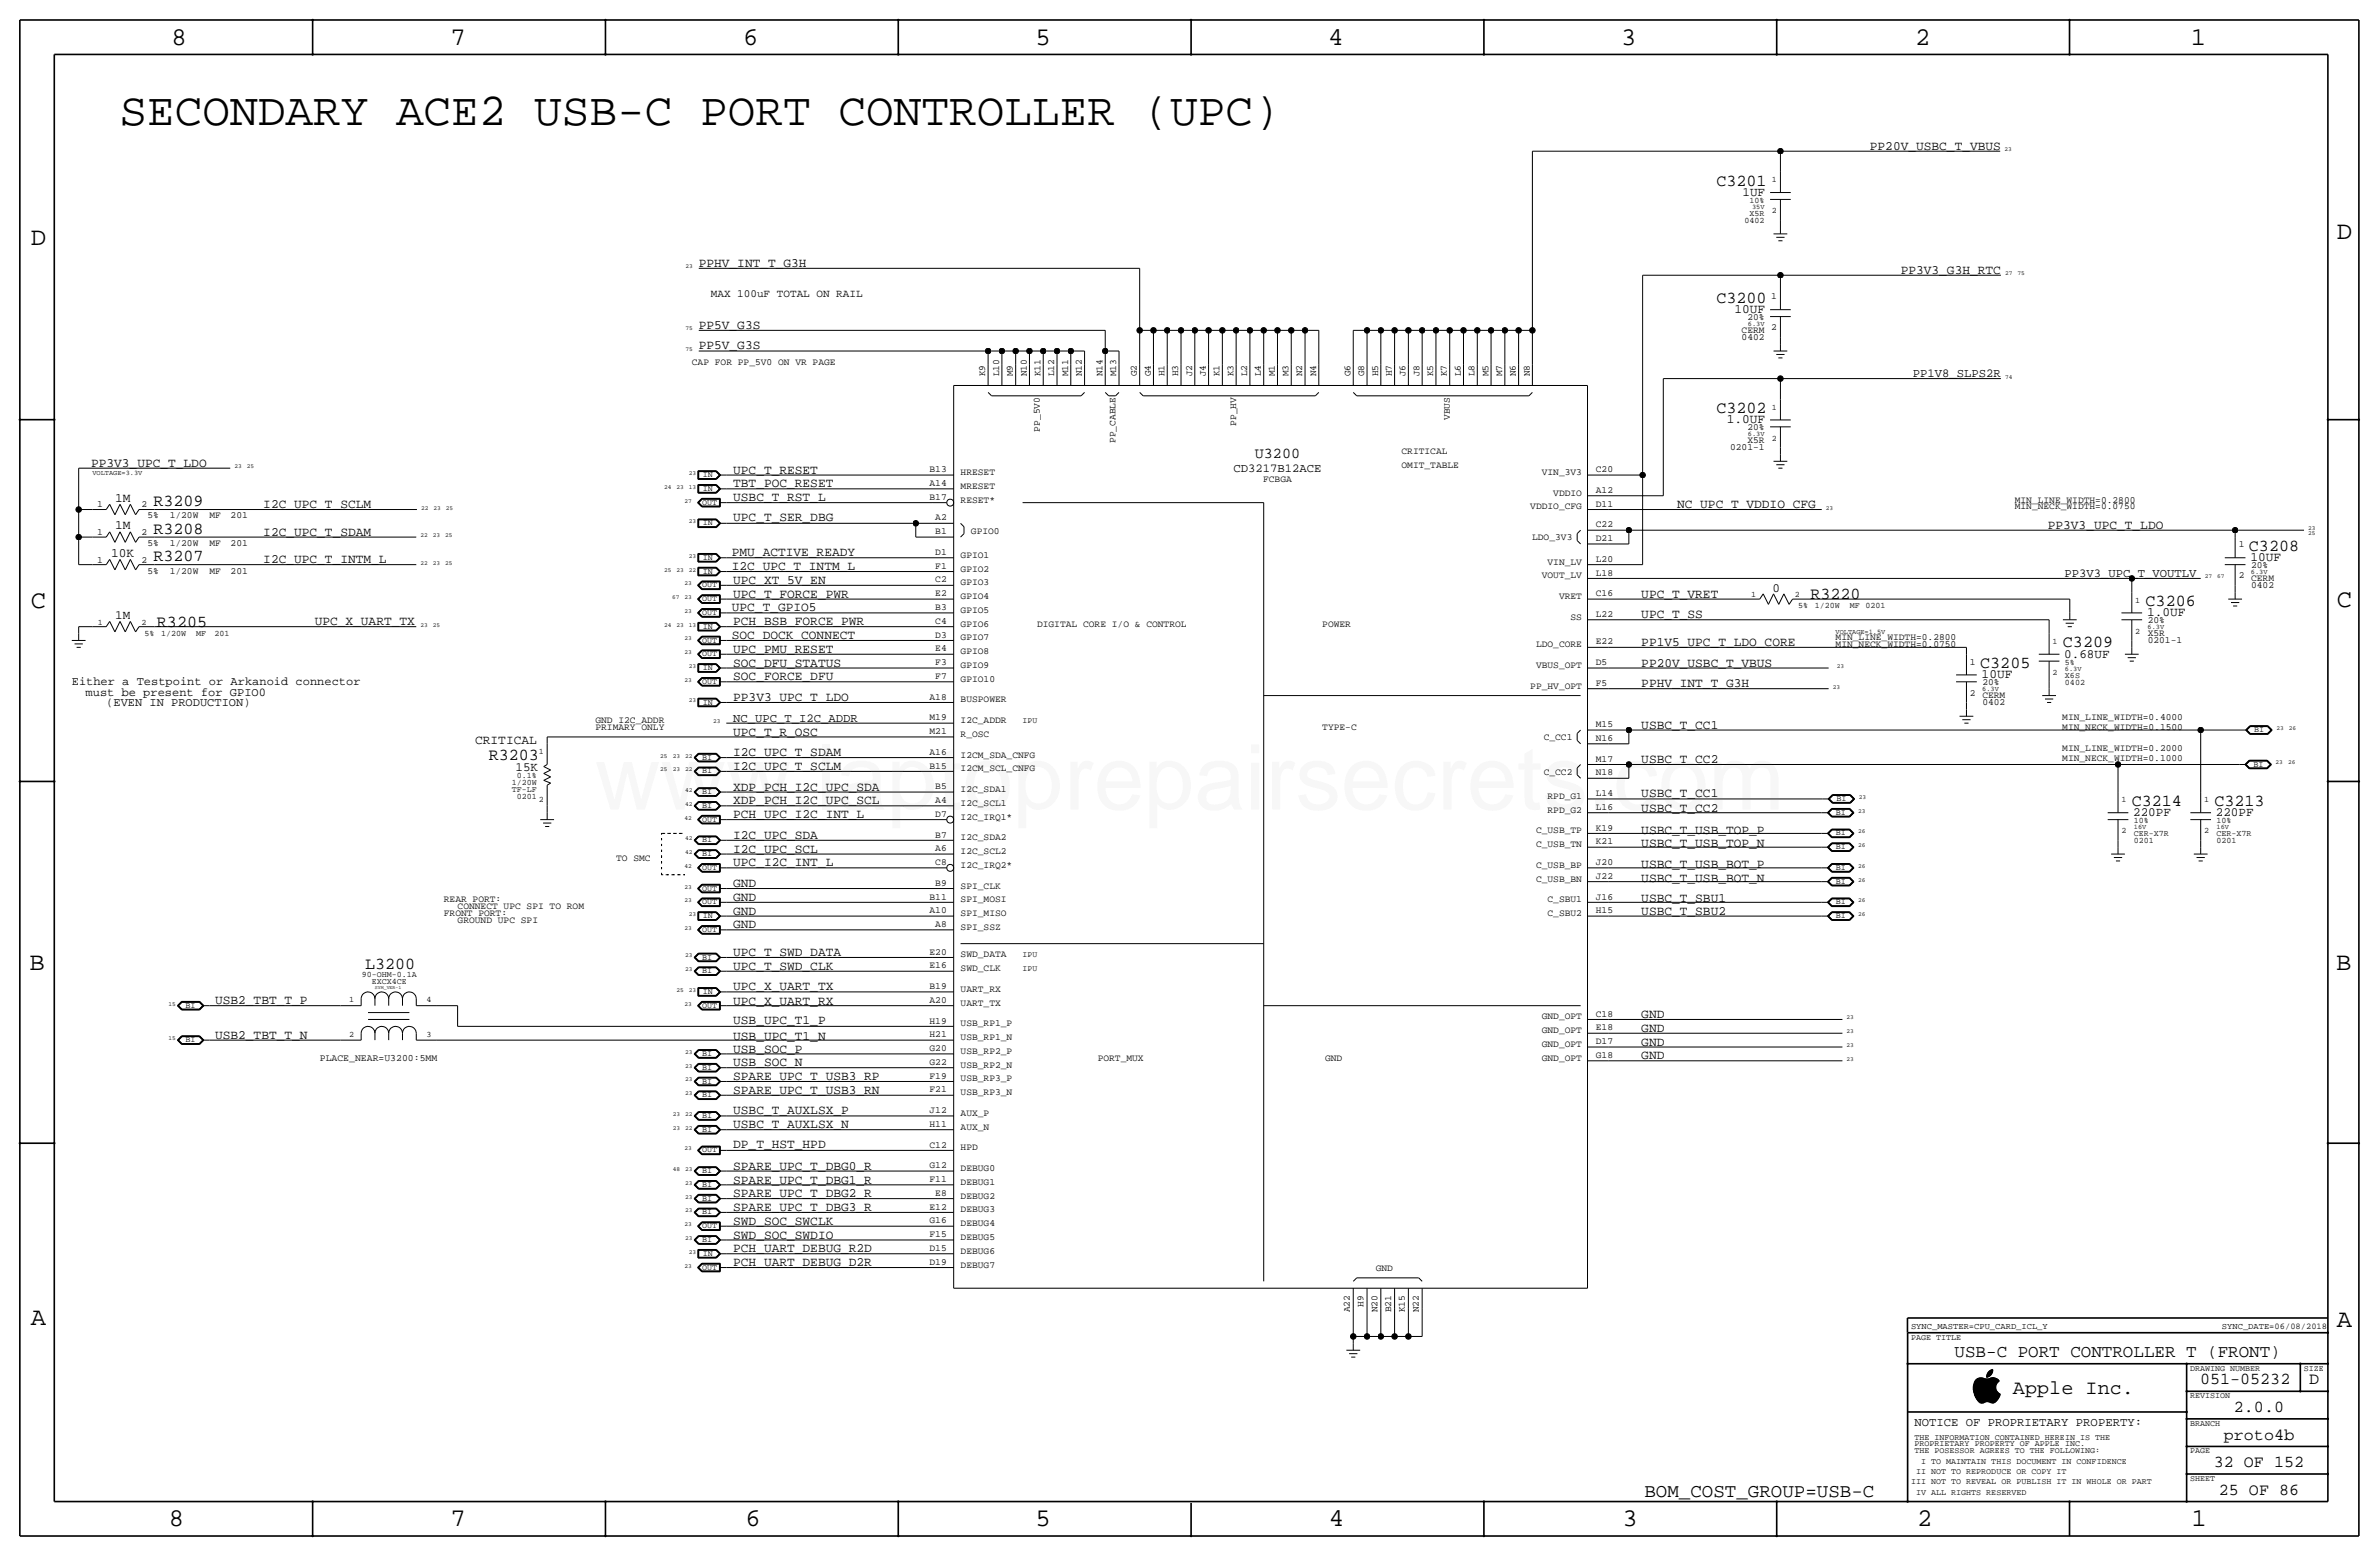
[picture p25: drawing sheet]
<svg xmlns="http://www.w3.org/2000/svg" width="877mm" height="574mm" viewBox="0 0 877 574" stroke-linecap="round" stroke-linejoin="round" font-family="sans-serif">
<defs><g id="words">
<text font-size="33.5" fill="#f00" x="219.3" y="298.4">www.laptoprepairsecrets.com</text>
<text font-size="17" x="44" y="46">SECONDARY ACE2 USB-C PORT CONTROLLER (UPC)</text>
<g font-size="9.4">
<text x="63.2" y="16.5">8</text>
<text x="166.1" y="16.5">7</text>
<text x="274" y="16.5">6</text>
<text x="381.7" y="16.5">5</text>
<text x="489.7" y="16.5">4</text>
<text x="597.6" y="16.5">3</text>
<text x="706.1" y="16.5">2</text>
<text x="807.7" y="16.5">1</text>
<text x="861.5" y="88.1">D</text>
<text x="11.4" y="90.4">D</text>
<text x="11.4" y="224.3">C</text>
<text x="861.5" y="223.8">C</text>
<text x="10.9" y="357.6">B</text>
<text x="861.3" y="357.4">B</text>
<text x="11.4" y="488.4">A</text>
<text x="861.5" y="489.2">A</text>
<text x="62.2" y="562.6">8</text>
<text x="166.1" y="562.6">7</text>
<text x="274.8" y="562.6">6</text>
<text x="381.7" y="562.6">5</text>
<text x="489.9" y="562.6">4</text>
<text x="598.1" y="562.6">3</text>
<text x="706.8" y="562.6">2</text>
<text x="807.9" y="562.6">1</text>
</g>
<text font-size="7.4" x="742.1" y="513.9">Apple Inc.</text>
<text font-size="7.1" x="606.2" y="551.7">BOM_COST_GROUP=USB-C</text>
<text font-size="6.5" x="720.6" y="500.1">USB-C PORT CONTROLLER T (FRONT)</text>
<g font-size="6.2">
<text x="632.8" y="68.4">C3201</text>
<text x="632.8" y="111.6">C3200</text>
<text x="632.8" y="152.2">C3202</text>
<text x="56.6" y="186.5">R3209</text>
<text x="56.6" y="196.7">R3208</text>
<text x="829.1" y="203">C3208</text>
<text x="56.6" y="206.9">R3207</text>
<text x="667.5" y="220.8">R3220</text>
<text x="791" y="223.4">C3206</text>
<text x="57.9" y="231">R3205</text>
<text x="760.5" y="238.6">C3209</text>
<text x="730.1" y="246.2">C3205</text>
<text x="180.2" y="280.3">R3203</text>
<text x="785.9" y="297">C3214</text>
<text x="816.4" y="297">C3213</text>
<text x="134.6" y="357.2">L3200</text>
<text x="811.1" y="510.3">051-05232</text>
<text x="851.3" y="510.3">D</text>
<text x="823.6" y="520.4">2.0.0</text>
<text x="819.9" y="530.6">proto4b</text>
<text x="816.2" y="540.8">32 OF 152</text>
<text x="818" y="550.9">25 OF 86</text>
</g>
<text font-size="5.6" x="462.6" y="168.8">U3200</text>
<g font-size="4.7">
<text x="689.4" y="55.2">PP20V_USBC_T_VBUS</text>
<text x="642.4" y="72.3">1UF</text>
<text x="257.6" y="98.4">PPHV_INT_T_G3H</text>
<text x="700.7" y="100.9">PP3V3_G3H_RTC</text>
<text x="639.5" y="115.4">10UF</text>
<text x="257.6" y="121.2">PP5V_G3S</text>
<text x="257.6" y="128.5">PP5V_G3S</text>
<text x="636.6" y="156">1.0UF</text>
<text x="33.6" y="172">PP3V3_UPC_T_LDO</text>
<text x="270.3" y="174.6">UPC_T_RESET</text>
<text x="270.3" y="179.7">TBT_POC_RESET</text>
<text x="42.4" y="185">1M</text>
<text x="270.3" y="184.7">USBC_T_RST_L</text>
<text x="97.1" y="187.3">I2C_UPC_T_SCLM</text>
<text x="618.3" y="187.3">NC_UPC_T_VDDIO_CFG</text>
<text x="42.4" y="195.2">1M</text>
<text x="97.1" y="197.5">I2C_UPC_T_SDAM</text>
<text x="270.3" y="192.1">UPC_T_SER_DBG</text>
<text x="755" y="194.9">PP3V3_UPC_T_LDO</text>
<text x="41" y="205.3">10K</text>
<text x="97.1" y="207.6">I2C_UPC_T_INTM_L</text>
<text x="269.8" y="205.1">PMU_ACTIVE_READY</text>
<text x="829.6" y="206.8">10UF</text>
<text x="269.8" y="210.1">I2C_UPC_T_INTM_L</text>
<text x="270.3" y="215.2">UPC_XT_5V_EN</text>
<text x="270.3" y="220.3">UPC_T_FORCE_PWR</text>
<text x="605.1" y="220.3">UPC_T_VRET</text>
<text x="653.4" y="218">0</text>
<text x="269.8" y="225.4">UPC_T_GPIO5</text>
<text x="605.1" y="227.9">UPC_T_SS</text>
<text x="791.5" y="227.2">1.0UF</text>
<text x="42.5" y="228.2">1M</text>
<text x="116" y="230.5">UPC_X_UART_TX</text>
<text x="270.3" y="230.5">PCH_BSB_FORCE_PWR</text>
<text x="269.8" y="235.6">SOC_DOCK_CONNECT</text>
<text x="605.1" y="238.1">PP1V5_UPC_T_LDO_CORE</text>
<text x="270.3" y="245.7">SOC_DFU_STATUS</text>
<text x="270.3" y="240.6">UPC_PMU_RESET</text>
<text x="605.1" y="245.7">PP20V_USBC_T_VBUS</text>
<text x="761" y="242.4">0.68UF</text>
<text x="270.3" y="250.8">SOC_FORCE_DFU</text>
<text x="730.6" y="250">10UF</text>
<text x="605.1" y="253.3">PPHV_INT_T_G3H</text>
<text x="270.3" y="258.4">PP3V3_UPC_T_LDO</text>
<text x="605.1" y="268.6">USBC_T_CC1</text>
<text x="175.2" y="274.2">CRITICAL</text>
<text x="270.3" y="271.1">UPC_T_R_OSC</text>
<text x="270.3" y="278.7">I2C_UPC_T_SDAM</text>
<text x="605.1" y="281.3">USBC_T_CC2</text>
<text x="190" y="284.1">15K</text>
<text x="270.3" y="283.8">I2C_UPC_T_SCLM</text>
<text x="270.3" y="291.4">XDP_PCH_I2C_UPC_SDA</text>
<text x="605.1" y="293.9">USBC_T_CC1</text>
<text x="270.3" y="296.5">XDP_PCH_I2C_UPC_SCL</text>
<text x="605.1" y="299.2">USBC_T_CC2</text>
<text x="270.3" y="301.6">PCH_UPC_I2C_INT_L</text>
<text x="786.4" y="300.8">220PF</text>
<text x="816.9" y="300.8">220PF</text>
<text x="270.3" y="309.2">I2C_UPC_SDA</text>
<text x="605.1" y="307.2">USBC_T_USB_TOP_P</text>
<text x="270.3" y="314.3">I2C_UPC_SCL</text>
<text x="605.1" y="312.3">USBC_T_USB_TOP_N</text>
<text x="270.3" y="319.4">UPC_I2C_INT_L</text>
<text x="605.1" y="319.9">USBC_T_USB_BOT_P</text>
<text x="270.3" y="327">GND</text>
<text x="605.1" y="325">USBC_T_USB_BOT_N</text>
<text x="270.3" y="332.1">GND</text>
<text x="605.1" y="332.4">USBC_T_SBU1</text>
<text x="270.3" y="337.1">GND</text>
<text x="605.1" y="337.2">USBC_T_SBU2</text>
<text x="270.3" y="342.2">GND</text>
<text x="270.3" y="352.4">UPC_T_SWD_DATA</text>
<text x="270.3" y="357.5">UPC_T_SWD_CLK</text>
<text x="270.3" y="365.1">UPC_X_UART_TX</text>
<text x="79.3" y="370.2">USB2_TBT_T_P</text>
<text x="270.3" y="370.4">UPC_X_UART_RX</text>
<text x="270.3" y="377.5">USB_UPC_T1_P</text>
<text x="605.1" y="375.3">GND</text>
<text x="79.3" y="382.9">USB2_TBT_T_N</text>
<text x="270.3" y="383.3">USB_UPC_T1_N</text>
<text x="605.1" y="380.3">GND</text>
<text x="270.3" y="388">USB_SOC_P</text>
<text x="605.1" y="385.4">GND</text>
<text x="270.3" y="393">USB_SOC_N</text>
<text x="605.1" y="390.5">GND</text>
<text x="270.3" y="398.1">SPARE_UPC_T_USB3_RP</text>
<text x="270.3" y="403.2">SPARE_UPC_T_USB3_RN</text>
<text x="270.3" y="410.5">USBC_T_AUXLSX_P</text>
<text x="270.3" y="415.9">USBC_T_AUXLSX_N</text>
<text x="270.3" y="423.3">DP_T_HST_HPD</text>
<text x="270.3" y="431.1">SPARE_UPC_T_DBG0_R</text>
<text x="270.3" y="436.5">SPARE_UPC_T_DBG1_R</text>
<text x="270.3" y="441.3">SPARE_UPC_T_DBG2_R</text>
<text x="270.3" y="446.4">SPARE_UPC_T_DBG3_R</text>
<text x="270.3" y="451.5">SWD_SOC_SWCLK</text>
<text x="270.3" y="456.8">SWD_SOC_SWDIO</text>
<text x="270.3" y="461.6">PCH_UART_DEBUG_R2D</text>
<text x="270.3" y="466.7">PCH_UART_DEBUG_D2R</text>
</g>
<g font-size="4.5">
<text x="705.2" y="139">PP1V8_SLPS2R</text>
<text x="454.7" y="173.8">CD3217B12ACE</text>
<text x="761.1" y="212.7">PP3V3_UPC_T_VOUTLV</text>
<text x="270.3" y="266">NC_UPC_T_I2C_ADDR</text>
<text x="705.8" y="525.5">NOTICE OF PROPRIETARY PROPERTY:</text>
</g>
<g font-size="4.4">
<text x="26.5" y="252.6">Either a Testpoint or Arkanoid connector</text>
<text x="31.5" y="256.4">must be present for GPIO0</text>
<text x="39.2" y="260.2">(EVEN IN PRODUCTION)</text>
</g>
<text font-size="4.1" x="262" y="109.6">MAX 100uF TOTAL ON RAIL</text>
<text font-size="3.6" x="117.9" y="391">PLACE_NEAR=U3200:5MM</text>
<g font-size="3.5">
<text x="653" y="110.3">1</text>
<text x="644.2" y="117.9">20%</text>
<text x="642.1" y="125.3">0402</text>
<text x="642.1" y="122.8">CERM</text>
<text x="653" y="121.7">2</text>
<text x="255.1" y="134.4">CAP FOR PP_5V0 ON VR PAGE</text>
<text x="363.3" y="138.8" transform="rotate(-90 363.3 138.8)">K9</text>
<text x="368.3" y="138.8" transform="rotate(-90 368.3 138.8)">L10</text>
<text x="373.4" y="138.8" transform="rotate(-90 373.4 138.8)">M9</text>
<text x="378.5" y="138.8" transform="rotate(-90 378.5 138.8)">N10</text>
<text x="383.6" y="138.8" transform="rotate(-90 383.6 138.8)">K11</text>
<text x="388.7" y="138.8" transform="rotate(-90 388.7 138.8)">L12</text>
<text x="393.7" y="138.8" transform="rotate(-90 393.7 138.8)">M11</text>
<text x="398.8" y="138.8" transform="rotate(-90 398.8 138.8)">N12</text>
<text x="406.4" y="138.8" transform="rotate(-90 406.4 138.8)">N14</text>
<text x="411.5" y="138.8" transform="rotate(-90 411.5 138.8)">M13</text>
<text x="419.1" y="138.8" transform="rotate(-90 419.1 138.8)">G2</text>
<text x="424.2" y="138.8" transform="rotate(-90 424.2 138.8)">G4</text>
<text x="429.3" y="138.8" transform="rotate(-90 429.3 138.8)">H1</text>
<text x="434.4" y="138.8" transform="rotate(-90 434.4 138.8)">H3</text>
<text x="439.5" y="138.8" transform="rotate(-90 439.5 138.8)">J2</text>
<text x="444.6" y="138.8" transform="rotate(-90 444.6 138.8)">J4</text>
<text x="449.6" y="138.8" transform="rotate(-90 449.6 138.8)">K1</text>
<text x="454.7" y="138.8" transform="rotate(-90 454.7 138.8)">K3</text>
<text x="459.8" y="138.8" transform="rotate(-90 459.8 138.8)">L2</text>
<text x="464.9" y="138.8" transform="rotate(-90 464.9 138.8)">L4</text>
<text x="470" y="138.8" transform="rotate(-90 470 138.8)">M1</text>
<text x="475" y="138.8" transform="rotate(-90 475 138.8)">M3</text>
<text x="480.1" y="138.8" transform="rotate(-90 480.1 138.8)">N2</text>
<text x="485.2" y="138.8" transform="rotate(-90 485.2 138.8)">N4</text>
<text x="497.9" y="138.8" transform="rotate(-90 497.9 138.8)">G6</text>
<text x="503" y="138.8" transform="rotate(-90 503 138.8)">G8</text>
<text x="508.1" y="138.8" transform="rotate(-90 508.1 138.8)">H5</text>
<text x="513.1" y="138.8" transform="rotate(-90 513.1 138.8)">H7</text>
<text x="518.2" y="138.8" transform="rotate(-90 518.2 138.8)">J6</text>
<text x="523.3" y="138.8" transform="rotate(-90 523.3 138.8)">J8</text>
<text x="528.4" y="138.8" transform="rotate(-90 528.4 138.8)">K5</text>
<text x="533.5" y="138.8" transform="rotate(-90 533.5 138.8)">K7</text>
<text x="538.5" y="138.8" transform="rotate(-90 538.5 138.8)">L6</text>
<text x="543.6" y="138.8" transform="rotate(-90 543.6 138.8)">L8</text>
<text x="548.7" y="138.8" transform="rotate(-90 548.7 138.8)">M5</text>
<text x="553.8" y="138.8" transform="rotate(-90 553.8 138.8)">M7</text>
<text x="558.9" y="138.8" transform="rotate(-90 558.9 138.8)">N6</text>
<text x="564" y="138.8" transform="rotate(-90 564 138.8)">N8</text>
<text x="534.5" y="154.9" transform="rotate(-90 534.5 154.9)">VBUS</text>
<text x="383.4" y="159.1" transform="rotate(-90 383.4 159.1)">PP_5V0</text>
<text x="455.7" y="157" transform="rotate(-90 455.7 157)">PP_HV</text>
<text x="644.2" y="158.6">20%</text>
<text x="411.3" y="163.3" transform="rotate(-90 411.3 163.3)">PP_CABLE</text>
<text x="516.7" y="167.5">CRITICAL</text>
<text x="637.8" y="165.9">0201-1</text>
<text x="644.2" y="163.4">X5R</text>
<text x="516.7" y="172.6">OMIT_TABLE</text>
<text x="342.7" y="179.2">A14</text>
<text x="342.7" y="174.1">B13</text>
<text x="354.1" y="175.1">HRESET</text>
<text x="465.7" y="177.6">FCBGA</text>
<text x="568.4" y="175.1">VIN_3V3</text>
<text x="588.3" y="174.1">C20</text>
<text x="342.7" y="184.2">B17</text>
<text x="354.1" y="185.3">RESET*</text>
<text x="354.1" y="180.2">MRESET</text>
<text x="572.7" y="182.7">VDDIO</text>
<text x="588.3" y="181.7">A12</text>
<text x="742.8" y="185.3">MIN_LINE_WIDTH=0.2800</text>
<text x="35.8" y="187">1</text>
<text x="52.1" y="187">2</text>
<text x="54.3" y="191.1">5%</text>
<text x="62.6" y="191.1">1/20W</text>
<text x="77.2" y="191.1">MF</text>
<text x="85" y="191.1">201</text>
<text x="344.8" y="191.8">A2</text>
<text x="564.2" y="187.8">VDDIO_CFG</text>
<text x="588.3" y="186.8">D11</text>
<text x="742.8" y="187.8">MIN_NECK_WIDTH=0.0750</text>
<text x="35.8" y="197.2">1</text>
<text x="52.1" y="197.2">2</text>
<text x="344.8" y="196.9">B1</text>
<text x="358" y="196.7">GPIO0</text>
<text x="588.3" y="194.4">C22</text>
<text x="54.3" y="201.3">5%</text>
<text x="62.6" y="201.3">1/20W</text>
<text x="77.2" y="201.3">MF</text>
<text x="85" y="201.3">201</text>
<text x="564.9" y="199.2">LDO_3V3</text>
<text x="588.3" y="199.5">D21</text>
<text x="825.3" y="201.8">1</text>
<text x="35.8" y="207.4">1</text>
<text x="52.1" y="207.4">2</text>
<text x="344.8" y="209.6">F1</text>
<text x="344.8" y="204.5">D1</text>
<text x="354.1" y="205.6">GPIO1</text>
<text x="570.5" y="208.1">VIN_LV</text>
<text x="588.3" y="207.1">L20</text>
<text x="829.9" y="209.4">20%</text>
<text x="54.3" y="211.4">5%</text>
<text x="62.6" y="211.4">1/20W</text>
<text x="77.2" y="211.4">MF</text>
<text x="85" y="211.4">201</text>
<text x="344.8" y="214.7">C2</text>
<text x="354.1" y="210.7">GPIO2</text>
<text x="354.1" y="215.7">GPIO3</text>
<text x="568.4" y="213.2">VOUT_LV</text>
<text x="588.3" y="212.2">L18</text>
<text x="825.3" y="213.2">2</text>
<text x="829.9" y="214.2">CERM</text>
<text x="344.8" y="219.8">E2</text>
<text x="354.1" y="220.8">GPIO4</text>
<text x="574.8" y="220.8">VRET</text>
<text x="588.3" y="219.8">C16</text>
<text x="829.9" y="216.7">0402</text>
<text x="344.8" y="224.9">B3</text>
<text x="354.1" y="225.9">GPIO5</text>
<text x="588.3" y="227.4">L22</text>
<text x="344.8" y="229.9">C4</text>
<text x="354.1" y="231">GPIO6</text>
<text x="382.3" y="231">DIGITAL CORE I/O &amp; CONTROL</text>
<text x="487.5" y="231">POWER</text>
<text x="579" y="228.4">SS</text>
<text x="791.8" y="229.7">20%</text>
<text x="344.8" y="235">D3</text>
<text x="354.1" y="236">GPIO7</text>
<text x="566.3" y="238.5">LDO_CORE</text>
<text x="588.3" y="237.5">E22</text>
<text x="676.7" y="236.1">MIN_LINE_WIDTH=0.2800</text>
<text x="676.7" y="238.6">MIN_NECK_WIDTH=0.0750</text>
<text x="791.8" y="234.5">X5R</text>
<text x="791.8" y="237.1">0201-1</text>
<text x="344.8" y="245.2">F3</text>
<text x="344.8" y="240.1">E4</text>
<text x="354.1" y="241.1">GPIO8</text>
<text x="588.3" y="245.1">D5</text>
<text x="726.3" y="244.9">1</text>
<text x="344.8" y="250.3">F7</text>
<text x="354.1" y="246.2">GPIO9</text>
<text x="354.1" y="251.3">GPIO10</text>
<text x="566.3" y="246.2">VBUS_OPT</text>
<text x="342.7" y="257.9">A18</text>
<text x="564.2" y="253.8">PP_HV_OPT</text>
<text x="588.3" y="252.8">F5</text>
<text x="726.3" y="256.4">2</text>
<text x="730.8" y="252.6">20%</text>
<text x="730.8" y="257.4">CERM</text>
<text x="354.1" y="258.9">BUSPOWER</text>
<text x="730.8" y="259.9">0402</text>
<text x="219.5" y="266.5">GND I2C_ADDR</text>
<text x="219.5" y="269.1">PRIMARY ONLY</text>
<text x="342.7" y="265.5">M19</text>
<text x="354.1" y="266.5">I2C_ADDR</text>
<text x="487.5" y="269.1">TYPE-C</text>
<text x="588.3" y="268.1">M15</text>
<text x="760.3" y="269.1">MIN_NECK_WIDTH=0.1500</text>
<text x="760.3" y="265.3">MIN_LINE_WIDTH=0.4000</text>
<text x="342.7" y="270.6">M21</text>
<text x="354.1" y="271.6">R_OSC</text>
<text x="569.1" y="272.9">C_CC1</text>
<text x="588.3" y="273.1">N16</text>
<text x="342.7" y="278.2">A16</text>
<text x="354.1" y="279.2">I2CM_SDA_CNFG</text>
<text x="588.3" y="280.8">M17</text>
<text x="760.3" y="276.7">MIN_LINE_WIDTH=0.2000</text>
<text x="760.3" y="280.5">MIN_NECK_WIDTH=0.1000</text>
<text x="342.7" y="283.3">B15</text>
<text x="354.1" y="284.3">I2CM_SCL_CNFG</text>
<text x="569.1" y="285.6">C_CC2</text>
<text x="588.3" y="285.8">N18</text>
<text x="344.8" y="290.9">B5</text>
<text x="354.1" y="291.9">I2C_SDA1</text>
<text x="588.3" y="293.5">L14</text>
<text x="344.8" y="296">A4</text>
<text x="354.1" y="297">I2C_SCL1</text>
<text x="570.5" y="294.5">RPD_G1</text>
<text x="570.5" y="299.6">RPD_G2</text>
<text x="588.3" y="298.5">L16</text>
<text x="344.8" y="301.1">D7</text>
<text x="354.1" y="302.1">I2C_IRQ1*</text>
<text x="344.8" y="308.7">B7</text>
<text x="354.1" y="309.7">I2C_SDA2</text>
<text x="566.3" y="307.2">C_USB_TP</text>
<text x="588.3" y="306.2">K19</text>
<text x="588.3" y="311.2">K21</text>
<text x="227.1" y="317.3">TO SMC</text>
<text x="344.8" y="313.8">A6</text>
<text x="354.1" y="314.8">I2C_SCL2</text>
<text x="566.3" y="312.3">C_USB_TN</text>
<text x="344.8" y="318.9">C8</text>
<text x="354.1" y="319.9">I2C_IRQ2*</text>
<text x="566.3" y="319.9">C_USB_BP</text>
<text x="588.3" y="318.9">J20</text>
<text x="588.3" y="323.9">J22</text>
<text x="344.8" y="326.5">B9</text>
<text x="354.1" y="327.5">SPI_CLK</text>
<text x="566.3" y="325">C_USB_BN</text>
<text x="163.6" y="332.6">REAR PORT:</text>
<text x="168.7" y="335.1">CONNECT UPC SPI TO ROM</text>
<text x="342.7" y="331.6">B11</text>
<text x="354.1" y="332.6">SPI_MOSI</text>
<text x="570.5" y="332.6">C_SBU1</text>
<text x="588.3" y="331.6">J16</text>
<text x="163.6" y="337.7">FRONT PORT:</text>
<text x="168.7" y="340.2">GROUND UPC SPI</text>
<text x="342.7" y="336.6">A10</text>
<text x="344.8" y="341.7">A8</text>
<text x="354.1" y="337.7">SPI_MISO</text>
<text x="570.5" y="337.7">C_SBU2</text>
<text x="588.3" y="336.6">H15</text>
<text x="354.1" y="342.7">SPI_SSZ</text>
<text x="342.7" y="351.9">E20</text>
<text x="354.1" y="352.9">SWD_DATA</text>
<text x="342.7" y="357">E16</text>
<text x="354.1" y="358">SWD_CLK</text>
<text x="342.7" y="364.6">B19</text>
<text x="354.1" y="365.6">UART_RX</text>
<text x="342.7" y="369.7">A20</text>
<text x="354.1" y="370.7">UART_TX</text>
<text x="342.7" y="377.3">H19</text>
<text x="568.4" y="375.8">GND_OPT</text>
<text x="588.3" y="374.7">C18</text>
<text x="342.7" y="382.4">H21</text>
<text x="354.1" y="383.4">USB_RP1_N</text>
<text x="354.1" y="378.3">USB_RP1_P</text>
<text x="568.4" y="380.8">GND_OPT</text>
<text x="588.3" y="379.8">E18</text>
<text x="342.7" y="387.4">G20</text>
<text x="354.1" y="388.5">USB_RP2_P</text>
<text x="568.4" y="385.9">GND_OPT</text>
<text x="588.3" y="390">G18</text>
<text x="588.3" y="384.9">D17</text>
<text x="342.7" y="392.5">G22</text>
<text x="354.1" y="393.5">USB_RP2_N</text>
<text x="404.7" y="391">PORT_MUX</text>
<text x="488.5" y="391">GND</text>
<text x="568.4" y="391">GND_OPT</text>
<text x="342.7" y="397.6">F19</text>
<text x="354.1" y="398.6">USB_RP3_P</text>
<text x="342.7" y="402.7">F21</text>
<text x="354.1" y="403.7">USB_RP3_N</text>
<text x="342.7" y="410.3">J12</text>
<text x="354.1" y="411.3">AUX_P</text>
<text x="342.7" y="415.4">H11</text>
<text x="354.1" y="416.4">AUX_N</text>
<text x="342.7" y="423">C12</text>
<text x="354.1" y="424">HPD</text>
<text x="342.7" y="430.6">G12</text>
<text x="354.1" y="431.6">DEBUG0</text>
<text x="342.7" y="435.7">F11</text>
<text x="354.1" y="436.7">DEBUG1</text>
<text x="344.8" y="440.8">E8</text>
<text x="354.1" y="441.8">DEBUG2</text>
<text x="342.7" y="445.9">E12</text>
<text x="354.1" y="446.9">DEBUG3</text>
<text x="342.7" y="450.9">G16</text>
<text x="354.1" y="452">DEBUG4</text>
<text x="342.7" y="461.1">D15</text>
<text x="342.7" y="456">F15</text>
<text x="354.1" y="457">DEBUG5</text>
<text x="342.7" y="466.2">D19</text>
<text x="354.1" y="462.1">DEBUG6</text>
<text x="354.1" y="467.2">DEBUG7</text>
<text x="507.2" y="468.5">GND</text>
<text x="497.7" y="483.7" transform="rotate(-90 497.7 483.7)">A22</text>
<text x="502.7" y="481.6" transform="rotate(-90 502.7 481.6)">H9</text>
<text x="507.8" y="483.7" transform="rotate(-90 507.8 483.7)">N20</text>
<text x="512.9" y="483.7" transform="rotate(-90 512.9 483.7)">B21</text>
<text x="518" y="483.7" transform="rotate(-90 518 483.7)">K15</text>
<text x="523.1" y="483.7" transform="rotate(-90 523.1 483.7)">N22</text>
</g>
<g font-size="3.2">
<text x="704.5" y="490">SYNC_MASTER=CPU_CARD_ICL_Y</text>
<text x="819.2" y="490">SYNC_DATE=06/08/2018</text>
</g>
<g font-size="3.1">
<text x="653.3" y="67.2">1</text>
<text x="645" y="74.8">10%</text>
<text x="643.1" y="82.1">0402</text>
<text x="645" y="79.6">X5R</text>
<text x="653.3" y="78.6">2</text>
<text x="653.3" y="151">1</text>
<text x="653.3" y="162.4">2</text>
<text x="259.1" y="175.9">IN</text>
<text x="259.1" y="180.9">IN</text>
<text x="258.9" y="186">OUT</text>
<text x="259.1" y="193.6">IN</text>
<text x="259.1" y="206.3">IN</text>
<text x="259.1" y="211.4">IN</text>
<text x="258.9" y="221.6">OUT</text>
<text x="258.9" y="216.5">OUT</text>
<text x="645.6" y="220.1">1</text>
<text x="661.7" y="220.1">2</text>
<text x="258.9" y="226.7">OUT</text>
<text x="662.9" y="224.1">5%</text>
<text x="669" y="224.1">1/20W</text>
<text x="682" y="224.1">MF 0201</text>
<text x="787.2" y="222.1">1</text>
<text x="36" y="230.2">1</text>
<text x="52.1" y="230.2">2</text>
<text x="259.1" y="231.7">IN</text>
<text x="787.2" y="233.5">2</text>
<text x="53.3" y="234.3">5%</text>
<text x="59.4" y="234.3">1/20W</text>
<text x="72.4" y="234.3">MF</text>
<text x="79.1" y="234.3">201</text>
<text x="258.9" y="236.8">OUT</text>
<text x="756.7" y="237.3">1</text>
<text x="258.9" y="241.9">OUT</text>
<text x="761.3" y="245">5%</text>
<text x="259.1" y="247">IN</text>
<text x="756.7" y="248.8">2</text>
<text x="761.3" y="249.8">X6S</text>
<text x="258.9" y="252.1">OUT</text>
<text x="761.3" y="252.3">0402</text>
<text x="259.1" y="259.7">IN</text>
<text x="831" y="269.8">BI</text>
<text x="198.6" y="278">1</text>
<text x="258.9" y="280">BI</text>
<text x="190.5" y="286.9">0.1%</text>
<text x="258.9" y="285.1">BI</text>
<text x="830.7" y="282.5">BI</text>
<text x="188.7" y="289.4">1/20W</text>
<text x="188.7" y="291.9">TF-LF</text>
<text x="258.9" y="292.7">BI</text>
<text x="190.5" y="294.5">0201</text>
<text x="198.6" y="295.8">2</text>
<text x="258.9" y="297.8">BI</text>
<text x="677.1" y="295.2">BI</text>
<text x="782.1" y="295.8">1</text>
<text x="812.6" y="295.8">1</text>
<text x="258.9" y="302.9">OUT</text>
<text x="676.8" y="300.3">BI</text>
<text x="786.7" y="303.4">10%</text>
<text x="817.2" y="303.4">10%</text>
<text x="258.9" y="310.5">BI</text>
<text x="676.8" y="307.9">BI</text>
<text x="782.1" y="307.2">2</text>
<text x="786.7" y="310.7">0201</text>
<text x="786.7" y="308.2">CER-X7R</text>
<text x="812.6" y="307.2">2</text>
<text x="817.2" y="310.7">0201</text>
<text x="817.2" y="308.2">CER-X7R</text>
<text x="258.9" y="315.6">BI</text>
<text x="676.8" y="313">BI</text>
<text x="258.9" y="320.6">OUT</text>
<text x="676.8" y="320.6">BI</text>
<text x="258.9" y="328.3">OUT</text>
<text x="676.8" y="325.7">BI</text>
<text x="258.9" y="333.3">OUT</text>
<text x="676.8" y="333.3">BI</text>
<text x="259.1" y="338.4">IN</text>
<text x="676.8" y="338.4">BI</text>
<text x="258.9" y="343.5">OUT</text>
<text x="258.9" y="353.7">BI</text>
<text x="258.9" y="358.8">BI</text>
<text x="133.4" y="360">90-OHM-0.1A</text>
<text x="137.1" y="362.8">EXCX4CE</text>
<text x="68.4" y="371.5">BI</text>
<text x="128.8" y="369.4">1</text>
<text x="157.3" y="369.4">4</text>
<text x="258.9" y="371.5">OUT</text>
<text x="259.1" y="366.4">IN</text>
<text x="128.8" y="382.1">2</text>
<text x="157.3" y="382.1">3</text>
<text x="68.4" y="384.2">BI</text>
<text x="258.9" y="389.2">BI</text>
<text x="258.9" y="394.3">BI</text>
<text x="258.9" y="399.4">BI</text>
<text x="258.9" y="404.5">BI</text>
<text x="258.9" y="412.1">BI</text>
<text x="258.9" y="417.2">BI</text>
<text x="258.9" y="424.8">OUT</text>
<text x="258.9" y="437.5">BI</text>
<text x="258.9" y="432.4">BI</text>
<text x="258.9" y="442.6">BI</text>
<text x="258.9" y="447.7">BI</text>
<text x="258.9" y="452.7">OUT</text>
<text x="258.9" y="457.8">BI</text>
<text x="258.9" y="468">OUT</text>
<text x="259.1" y="462.9">IN</text>
<text x="704.5" y="493.8">PAGE TITLE</text>
<text x="807.4" y="505.2">DRAWING NUMBER</text>
<text x="849.3" y="505.2">SIZE</text>
<text x="807.4" y="515.4">REVISION</text>
<text x="807.4" y="525.5">BRANCH</text>
<text x="705.8" y="533.1">PROPRIETARY PROPERTY OF APPLE INC.</text>
<text x="705.8" y="530.6">THE INFORMATION CONTAINED HEREIN IS THE</text>
<text x="705.8" y="535.7">THE POSESSOR AGREES TO THE FOLLOWING:</text>
<text x="708.2" y="539.5">I TO MAINTAIN THIS DOCUMENT IN CONFIDENCE</text>
<text x="807.4" y="535.7">PAGE</text>
<text x="706.4" y="543.3">II NOT TO REPRODUCE OR COPY IT</text>
<text x="807.4" y="545.8">SHEET</text>
<text x="704.5" y="547.1">III NOT TO REVEAL OR PUBLISH IT IN WHOLE OR PART</text>
<text x="706.4" y="550.9">IV ALL RIGHTS RESERVED</text>
</g>
<g font-size="3">
<text x="377" y="266.5">IPU</text>
<text x="377" y="352.9">IPU</text>
<text x="377" y="358">IPU</text>
</g>
<g font-size="2.6">
<text x="645.9" y="77.1">35V</text>
<text x="644.4" y="120.2">6.3V</text>
<text x="644.4" y="160.9">6.3V</text>
<text x="34.1" y="175.1">VOLTAGE=3.3V</text>
<text x="829.9" y="211.7">6.3V</text>
<text x="676.7" y="233.5">VOLTAGE=1.5V</text>
<text x="791.8" y="232">6.3V</text>
<text x="761.3" y="247.2">6.3V</text>
<text x="730.8" y="254.9">6.3V</text>
<text x="786.7" y="305.7">16V</text>
<text x="817.2" y="305.7">16V</text>
</g>
<g font-size="2.3">
<text x="738.9" y="55.7">23</text>
<text x="252.8" y="98.9">23</text>
<text x="739.2" y="101.4">27</text>
<text x="743.8" y="101.4">75</text>
<text x="252.8" y="121.8">75</text>
<text x="252.8" y="129.4">75</text>
<text x="739.2" y="139.5">74</text>
<text x="86.4" y="172.6">23</text>
<text x="91" y="172.6">25</text>
<text x="254" y="175.1">23</text>
<text x="244.9" y="180.2">24</text>
<text x="249.4" y="180.2">23</text>
<text x="252.3" y="185.3">27</text>
<text x="254" y="180.2">13</text>
<text x="155.2" y="187.8">22</text>
<text x="159.8" y="187.8">23</text>
<text x="164.4" y="187.8">25</text>
<text x="673.2" y="187.8">23</text>
<text x="155" y="198">22</text>
<text x="159.6" y="198">23</text>
<text x="164.1" y="198">25</text>
<text x="254" y="192.9">23</text>
<text x="851" y="197.3">25</text>
<text x="851" y="195.4">23</text>
<text x="155" y="208.1">22</text>
<text x="159.6" y="208.1">23</text>
<text x="164.1" y="208.1">25</text>
<text x="254" y="205.6">23</text>
<text x="244.9" y="210.7">25</text>
<text x="249.4" y="210.7">23</text>
<text x="252.3" y="215.7">23</text>
<text x="254" y="210.7">22</text>
<text x="812.9" y="213.2">27</text>
<text x="817.4" y="213.2">67</text>
<text x="247.8" y="220.8">67</text>
<text x="252.3" y="220.8">23</text>
<text x="252.3" y="225.9">23</text>
<text x="155" y="231">23</text>
<text x="159.6" y="231">25</text>
<text x="244.9" y="231">24</text>
<text x="249.4" y="231">23</text>
<text x="254" y="231">13</text>
<text x="252.3" y="236.1">23</text>
<text x="252.3" y="241.1">23</text>
<text x="252.3" y="251.3">23</text>
<text x="254" y="246.2">23</text>
<text x="677.2" y="246.2">23</text>
<text x="675.7" y="253.8">23</text>
<text x="254" y="258.9">23</text>
<text x="262.9" y="266.5">23</text>
<text x="839.2" y="269.1">23</text>
<text x="843.8" y="269.1">26</text>
<text x="243.4" y="279.2">25</text>
<text x="248" y="279.2">23</text>
<text x="252.6" y="279.2">22</text>
<text x="839" y="281.8">23</text>
<text x="843.5" y="281.8">26</text>
<text x="243.4" y="284.3">25</text>
<text x="248" y="284.3">23</text>
<text x="252.6" y="284.3">22</text>
<text x="252.6" y="291.9">42</text>
<text x="252.6" y="297">42</text>
<text x="685" y="299.6">23</text>
<text x="685.3" y="294.5">23</text>
<text x="252.3" y="302.1">42</text>
<text x="252.6" y="309.7">42</text>
<text x="685" y="307.2">26</text>
<text x="252.6" y="314.8">42</text>
<text x="685" y="312.3">26</text>
<text x="252.3" y="319.9">42</text>
<text x="685" y="319.9">26</text>
<text x="252.3" y="327.5">23</text>
<text x="685" y="325">26</text>
<text x="252.3" y="332.6">23</text>
<text x="685" y="332.6">26</text>
<text x="254" y="337.7">23</text>
<text x="685" y="337.7">26</text>
<text x="252.3" y="342.7">23</text>
<text x="252.6" y="352.9">23</text>
<text x="252.6" y="358">23</text>
<text x="249.4" y="365.6">25</text>
<text x="254" y="365.6">23</text>
<text x="62.1" y="370.7">15</text>
<text x="252.3" y="370.7">23</text>
<text x="680.8" y="375.8">23</text>
<text x="62.1" y="383.4">15</text>
<text x="680.8" y="380.8">23</text>
<text x="252.6" y="388.5">23</text>
<text x="680.8" y="385.9">23</text>
<text x="252.6" y="393.5">23</text>
<text x="680.8" y="391">23</text>
<text x="252.6" y="398.6">23</text>
<text x="252.6" y="403.7">23</text>
<text x="248" y="411.3">23</text>
<text x="252.6" y="411.3">22</text>
<text x="248" y="416.4">23</text>
<text x="252.6" y="416.4">22</text>
<text x="252.3" y="424">23</text>
<text x="248" y="431.6">48</text>
<text x="252.6" y="431.6">23</text>
<text x="252.6" y="436.7">23</text>
<text x="252.6" y="441.8">23</text>
<text x="252.6" y="446.9">23</text>
<text x="252.3" y="452">23</text>
<text x="252.6" y="457">23</text>
<text x="252.3" y="467.2">23</text>
<text x="254" y="462.1">23</text>
</g>
<text font-size="1.8" x="138.2" y="364.6">SYM_VER-1</text>
</g></defs>
<g fill="none" stroke="#000" stroke-width=".37">
<path d="M564.9 55.7h91.5zM564.9 55.7v66.1zM656.4 55.7v7.6zM656.4 55.7h81zM652.6 73.5h7.6zM652.6 71h7.6zM656.4 63.3v7.7zM656.4 73.5v7.6zM257.6 98.9h162.6zM420.2 98.9v22.9zM653.8 86.2h5.1zM654.9 87.5h3z"/>
<path d="M655.6 88.7h1.5zM656.4 81.1v2.6zM656.4 83.7v2.5zM605.6 101.4h50.8zM605.6 101.4v73.7zM652.6 116.7h7.6zM652.6 114.1h7.6zM656.4 101.4v5.1zM656.4 106.5v7.6zM656.4 116.7v7.6zM656.4 101.4h81.3zM257.6 121.8h149.9z"/>
<path d="M257.6 129.4h106.7zM364.3 129.4h5.1zM364.3 129.4v5.1zM364.3 134.5v7.6zM369.4 129.4h5zM369.4 129.4v5.1zM369.4 134.5v7.6zM374.4 129.4h5.1zM374.4 129.4v5.1zM374.4 134.5v7.6zM379.5 129.4v5.1zM379.5 134.5v7.6z"/>
<path d="M379.5 129.4h5.1zM384.6 129.4v5.1zM384.6 134.5v7.6zM384.6 129.4h5.1zM389.7 129.4v5.1zM389.7 134.5v7.6zM389.7 129.4h5.1zM394.8 129.4h5zM394.8 129.4v5.1zM394.8 134.5v7.6zM399.8 129.4v5.1zM399.8 134.5v7.6z"/>
<path d="M407.5 121.8v7.6zM407.5 129.4v5.1zM407.5 134.5v7.6zM407.5 129.4h5zM412.5 129.4v5.1zM412.5 134.5v7.6zM420.2 121.8h5zM420.2 121.8v12.7zM420.2 134.5v7.6zM425.2 121.8h5.1zM425.2 121.8v12.7zM425.2 134.5v7.6z"/>
<path d="M430.3 121.8v12.7zM430.3 134.5v7.6zM430.3 121.8h5.1zM435.4 121.8h5.1zM435.4 121.8v12.7zM435.4 134.5v7.6zM440.5 121.8v12.7zM440.5 134.5v7.6zM440.5 121.8h5.1zM445.6 121.8h5zM445.6 121.8v12.7zM445.6 134.5v7.6z"/>
<path d="M450.6 121.8h5.1zM450.6 121.8v12.7zM450.6 134.5v7.6zM455.7 121.8v12.7zM455.7 134.5v7.6zM455.7 121.8h5.1zM460.8 121.8v12.7zM460.8 134.5v7.6zM460.8 121.8h5.1zM465.9 121.8h5.1zM465.9 121.8v12.7zM465.9 134.5v7.6z"/>
<path d="M471 121.8v12.7zM471 134.5v7.6zM471 121.8h5zM476 121.8h5.1zM476 121.8v12.7zM476 134.5v7.6zM481.1 121.8v12.7zM481.1 134.5v7.6zM481.1 121.8h5.1zM486.2 121.8v12.7zM486.2 134.5v7.6zM498.9 121.8h5.1z"/>
<path d="M498.9 121.8v12.7zM498.9 134.5v7.6zM504 121.8v12.7zM504 134.5v7.6zM504 121.8h5.1zM509.1 121.8v12.7zM509.1 134.5v7.6zM509.1 121.8h5zM514.1 121.8h5.1zM514.1 121.8v12.7zM514.1 134.5v7.6zM519.2 121.8v12.7z"/>
<path d="M519.2 134.5v7.6zM519.2 121.8h5.1zM524.3 121.8v12.7zM524.3 134.5v7.6zM524.3 121.8h5.1zM529.4 121.8v12.7zM529.4 134.5v7.6zM529.4 121.8h5.1zM534.5 121.8v12.7zM534.5 134.5v7.6zM534.5 121.8h5zM539.5 121.8h5.1z"/>
<path d="M539.5 121.8v12.7zM539.5 134.5v7.6zM544.6 121.8v12.7zM544.6 134.5v7.6zM544.6 121.8h5.1zM549.7 121.8v12.7zM549.7 134.5v7.6zM549.7 121.8h5.1zM554.8 121.8h5.1zM554.8 121.8v12.7zM554.8 134.5v7.6zM559.9 121.8h5z"/>
<path d="M559.9 121.8v12.7zM559.9 134.5v7.6zM564.9 121.8v12.7zM564.9 134.5v7.6zM613.2 139.5h43.2zM613.2 139.5v43.2zM653.8 129.4h5.1zM654.9 130.7h3zM655.6 131.9h1.5zM656.4 139.5v7.7zM656.4 124.3v2.5zM656.4 126.8v2.6z"/>
<path d="M656.4 139.5h81.3zM351.6 142.1h233.7zM351.6 142.1v332.7zM364.3 144.6l1.3 1.3zM365.6 145.9h33zM398.6 145.9l1.2-1.3zM407.5 144.6l1.2 1.3zM408.7 145.9h2.6zM411.3 145.9l1.2-1.3zM420.2 144.6l1.2 1.3zM421.4 145.9h63.5zM484.9 145.9l1.3-1.3z"/>
<path d="M498.9 144.6l1.3 1.3zM500.2 145.9h63.5zM563.7 145.9l1.2-1.3zM585.3 142.1v332.7zM652.6 157.3h7.6zM652.6 154.8h7.6zM656.4 147.2v7.6zM656.4 157.3v7.6zM29 172.6v15.2zM29 172.6h55.9zM257.3 173.5v3.2zM257.3 176.7h6.8z"/>
<path d="M257.3 178.6v3.2zM257.3 173.5h6.8zM257.3 178.6h6.8zM257.4 173.6v3zM257.4 176.6h6.7zM257.4 178.7v3zM257.4 173.6h6.7zM257.4 178.7h6.7zM257.5 173.7v2.8zM257.5 176.5h6.5zM257.5 178.8v2.8zM257.5 173.7h6.5z"/>
<path d="M257.5 178.8h6.5zM257.6 173.8h6.4zM257.6 173.8v2.6zM257.6 176.4h6.4zM257.6 178.9h6.4zM257.6 178.9v2.6zM264 173.8l1.2 1.3zM264 178.9l1.2 1.3zM264 176.5l1.4-1.4zM264 173.7l1.4 1.4zM264 178.8l1.4 1.4zM264.1 173.6l1.4 1.5z"/>
<path d="M264.1 178.7l1.4 1.5zM264.1 176.6l1.4-1.5zM264.1 173.5l1.6 1.6zM264.1 178.6l1.6 1.6zM264.1 176.7l1.6-1.6zM265.2 175.1h2.6zM265.2 175.1l-1.2 1.3zM267.8 175.1h76.2zM344 175.1h7.6zM585.3 175.1h7.6zM592.9 175.1h12.7zM605.6 175.1v33z"/>
<path d="M653.8 170h5.1zM654.9 171.3h3zM655.6 172.6h1.5zM656.4 164.9v2.6zM656.4 167.5v2.5zM29 198v10.1zM29 198h5.1zM29 187.8v10.2zM29 187.8h5.1zM34.1 198h5.1zM34.1 187.8h5.1zM40.4 196l2 3.9z"/>
<path d="M40.4 185.9l2 3.8zM40.4 196l-1.2 2zM40.4 185.9l-1.2 1.9zM44.2 196l-1.8 3.9zM44.2 185.9l-1.8 3.8zM44.2 196l2 3.9zM44.2 185.9l2 3.8zM48.1 196l-1.9 3.9zM48.1 185.9l-1.9 3.8zM48.1 196l1.9 3.9zM48.1 185.9l1.9 3.8zM51.3 198l-1.3 1.9z"/>
<path d="M51.3 187.8l-1.3 1.9zM51.3 198h5.6zM51.3 187.8h5.6zM56.9 198h96.6zM56.9 187.8h96.8zM257.1 185.3l1.6-1.6zM257.1 185.3l1.6 1.5zM257.3 191.3v3.2zM257.3 194.5h6.8zM257.3 181.8h6.8zM257.3 185.3l1.5-1.5zM257.3 191.3h6.8z"/>
<path d="M257.3 185.3l1.5 1.4zM257.4 191.4v3zM257.4 194.4h6.7zM257.4 181.7h6.7zM257.4 191.4h6.7zM257.5 185.3l1.3-1.4zM257.5 185.3l1.3 1.3zM257.5 191.5v2.8zM257.5 194.3h6.5zM257.5 181.6h6.5zM257.5 191.5h6.5zM257.6 185.3l1.3 1.2z"/>
<path d="M257.6 191.6h6.4zM257.6 191.6v2.6zM257.6 194.2h6.4zM257.6 181.5h6.4zM258.7 186.8h6.8zM258.7 183.7h6.8zM258.8 183.8h6.6zM258.8 186.7h6.6zM258.8 183.9h6.5zM258.8 186.6h6.5zM258.9 186.5h6.3zM258.9 184h6.3z"/>
<path d="M258.9 184l-1.3 1.3zM264 191.6l1.2 1.3zM264 181.5l1.2-1.3zM264 194.3l1.4-1.4zM264 181.6l1.4-1.4zM264 191.5l1.4 1.4zM264.1 191.4l1.4 1.5zM264.1 194.4l1.4-1.5zM264.1 181.7l1.4-1.5zM264.1 191.3l1.6 1.6zM264.1 194.5l1.6-1.6zM264.1 181.8l1.6-1.6z"/>
<path d="M265.2 184v2.5zM265.2 192.9h2.6zM265.2 180.2h2.6zM265.2 185.3h2.6zM265.2 192.9l-1.2 1.3zM265.3 183.9v2.7zM265.4 183.8v2.9zM265.5 183.7v3.1zM267.8 185.3h76.2zM267.8 180.2h76.2zM267.8 192.9h69.8zM337.6 198h6.4z"/>
<path d="M337.6 192.9v5.1zM337.6 192.9h6.4zM344 192.9h7.6zM344 198h7.6zM344 185.3h5zM344 180.2h7.6zM354.1 192.9l1.3 1.3zM355.4 196.7l-1.3 1.3zM355.4 194.2v2.5zM377 185.3h88.9zM465.9 185.3v287zM581.5 196.7v2.5z"/>
<path d="M581.5 199.2l1.2 1.3zM582.7 195.4l-1.2 1.3zM585.3 187.8h7.6zM585.3 182.7h7.6zM585.3 195.4h7.6zM592.9 182.7h20.3zM592.9 187.8h78.7zM592.9 195.4h7.6zM600.5 195.4v5.1zM600.5 195.4h223.5zM824 195.4v2.6zM824 195.4h25.4z"/>
<path d="M824 198v7.6zM29 208.1h5.1zM34.1 208.1h5.1zM40.4 206.2l2 3.9zM40.4 206.2l-1.2 1.9zM44.2 206.2l-1.8 3.9zM44.2 206.2l2 3.9zM48.1 206.2l-1.9 3.9zM48.1 206.2l1.9 3.9zM51.3 208.1l-1.3 2zM51.3 208.1h5.6zM56.9 208.1h96.6z"/>
<path d="M257.1 215.7l1.6-1.5zM257.1 215.7l1.6 1.6zM257.3 209.1v3.1zM257.3 212.2h6.8zM257.3 215.7l1.5-1.4zM257.3 204v3.2zM257.3 207.2h6.8zM257.3 209.1h6.8zM257.3 204h6.8zM257.3 215.7l1.5 1.5zM257.4 209.2v2.9zM257.4 212.1h6.7z"/>
<path d="M257.4 204.1v3zM257.4 207.1h6.7zM257.4 209.2h6.7zM257.4 204.1h6.7zM257.5 215.7l1.3-1.3zM257.5 215.7l1.3 1.4zM257.5 209.3v2.7zM257.5 212h6.5zM257.5 204.2v2.8zM257.5 207h6.5zM257.5 209.3h6.5zM257.5 204.2h6.5z"/>
<path d="M257.6 215.7l1.3 1.3zM257.6 209.4h6.4zM257.6 209.4v2.5zM257.6 211.9h6.4zM257.6 204.3h6.4zM257.6 204.3v2.6zM257.6 206.9h6.4zM258.7 217.3h6.8zM258.7 219.3h6.8zM258.7 214.2h6.8zM258.8 219.4h6.6zM258.8 214.3h6.6z"/>
<path d="M258.8 217.2h6.6zM258.8 219.5h6.5zM258.8 214.4h6.5zM258.8 217.1h6.5zM258.9 217h6.3zM258.9 219.6h6.3zM258.9 214.5h6.3zM258.9 214.5l-1.3 1.2zM264 209.4l1.2 1.3zM264 204.3l1.2 1.3zM264 206.9l1.2-1.3zM264 212l1.4-1.3z"/>
<path d="M264 207l1.4-1.4zM264 209.3l1.4 1.4zM264 204.2l1.4 1.4zM264.1 209.2l1.4 1.5zM264.1 204.1l1.4 1.5zM264.1 212.1l1.4-1.4zM264.1 207.1l1.4-1.5zM264.1 209.1l1.6 1.6zM264.1 204l1.6 1.6zM264.1 212.2l1.6-1.5zM264.1 207.2l1.6-1.6zM265.2 219.6v2.5z"/>
<path d="M265.2 214.5v2.5zM265.2 210.7h2.6zM265.2 215.7h2.6zM265.2 205.6h2.6zM265.2 210.7l-1.2 1.2zM265.3 219.5v2.7zM265.3 214.4v2.7zM265.4 219.4v2.9zM265.4 214.3v2.9zM265.5 219.3v3.1zM265.5 214.2v3.1zM267.8 205.6h76.2z"/>
<path d="M267.8 215.7h76.2zM267.8 210.7h76.2zM344 205.6h7.6zM344 215.7h7.6zM344 210.7h7.6zM585.3 208.1h7.6zM585.3 200.5h7.6zM585.3 213.2h7.6zM592.9 200.5h7.6zM592.9 208.1h12.7zM592.9 213.2h193zM650 218.9l2 3.9z"/>
<path d="M650 218.9l-1.2 1.9zM653.8 218.9l2 3.9zM653.8 218.9l-1.8 3.9zM657.7 218.9l1.9 3.9zM657.7 218.9l-1.9 3.9zM785.9 213.2h25.4zM785.9 213.2v5.1zM785.9 218.3v7.6zM820.2 205.6h7.6zM820.2 208.1h7.6zM824 215.7v2.6zM824 208.1v7.6z"/>
<path d="M824 218.3v2.5zM26.5 236.1h5zM27.5 237.3h3zM28.2 238.6h1.6zM29 231v2.5zM29 233.5v2.6zM29 231h5.1zM34.1 231h5.1zM40.4 229.1l2 3.8zM40.4 229.1l-1.2 1.9zM44.2 229.1l-1.8 3.8zM44.2 229.1l2 3.8z"/>
<path d="M48.1 229.1l-1.9 3.8zM48.1 229.1l1.9 3.8zM51.3 231l-1.3 1.9zM51.3 231h5.6zM56.9 231h96.6zM257.1 220.8l1.6-1.5zM257.1 225.9l1.6-1.6zM257.1 236.1l1.6-1.6zM257.1 220.8l1.6 1.6zM257.1 225.9l1.6 1.6zM257.1 236.1l1.6 1.5zM257.3 229.4v3.2z"/>
<path d="M257.3 232.6h6.8zM257.3 220.8l1.5-1.4zM257.3 225.9l1.5-1.5zM257.3 236.1l1.5-1.5zM257.3 229.4h6.8zM257.3 220.8l1.5 1.5zM257.3 225.9l1.5 1.5zM257.3 236.1l1.5 1.4zM257.4 229.5v3zM257.4 232.5h6.7zM257.4 229.5h6.7zM257.5 220.8l1.3-1.3z"/>
<path d="M257.5 225.9l1.3-1.4zM257.5 236.1l1.3-1.4zM257.5 220.8l1.3 1.4zM257.5 225.9l1.3 1.4zM257.5 236.1l1.3 1.3zM257.5 229.6v2.8zM257.5 232.4h6.5zM257.5 229.6h6.5zM257.6 220.8l1.3 1.3zM257.6 225.9l1.3 1.3zM257.6 236.1l1.3 1.2zM257.6 229.7h6.4z"/>
<path d="M257.6 229.7v2.6zM257.6 232.3h6.4zM257.6 220.8l1.3-1.2zM257.6 225.9l1.3-1.3zM257.6 236.1l1.3-1.3zM258.7 222.4h6.8zM258.7 227.5h6.8zM258.7 237.6h6.8zM258.7 239.6h6.8zM258.7 224.3h6.8zM258.7 234.5h6.8zM258.8 239.7h6.6z"/>
<path d="M258.8 224.4h6.6zM258.8 234.6h6.6zM258.8 222.3h6.6zM258.8 227.4h6.6zM258.8 237.5h6.6zM258.8 239.8h6.5zM258.8 224.5h6.5zM258.8 234.7h6.5zM258.8 222.2h6.5zM258.8 227.3h6.5zM258.8 237.4h6.5zM258.9 222.1h6.3z"/>
<path d="M258.9 227.2h6.3zM258.9 237.3h6.3zM258.9 239.9h6.3zM258.9 224.6h6.3zM258.9 234.8h6.3zM258.9 239.9l-1.3 1.2zM264 229.7l1.2 1.3zM264 232.3l1.2-1.3zM264 232.4l1.4-1.4zM264 229.6l1.4 1.4zM264.1 229.5l1.4 1.5zM264.1 232.5l1.4-1.5z"/>
<path d="M264.1 229.4l1.6 1.6zM264.1 232.6l1.6-1.6zM265.2 239.9v2.5zM265.2 224.6v2.6zM265.2 234.8v2.5zM265.2 231h2.6zM265.2 220.8h2.6zM265.2 225.9h2.6zM265.2 236.1h2.6zM265.3 239.8v2.7zM265.3 224.5v2.8zM265.3 234.7v2.7z"/>
<path d="M265.4 239.7v2.9zM265.4 224.4v3zM265.4 234.6v2.9zM265.5 239.6v3.1zM265.5 224.3v3.2zM265.5 234.5v3.1zM267.8 236.1h76.2zM267.8 225.9h76.2zM267.8 231h76.2zM267.8 220.8h76.2zM344 220.8h7.6zM344 236.1h7.6z"/>
<path d="M344 225.9h7.6zM344 231h7.6zM585.3 238.6h7.6zM585.3 220.8h7.6zM585.3 228.4h7.6zM592.9 228.4h162.5zM592.9 220.8h50.8zM592.9 238.6h132.1zM643.7 220.8h5.1zM660.9 220.8l-1.3 2zM660.9 220.8h5.6zM666.5 220.8h96.6z"/>
<path d="M725 238.6v2.5zM755.4 228.4v5.1zM755.4 233.5v7.6zM760.5 228.4h5.1zM761.5 229.7h3.1zM762.3 231h1.5zM763.1 220.8v5.1zM763.1 225.9v2.5zM782.1 225.9h7.6zM782.1 228.4h7.6zM785.9 236.1v2.5zM785.9 228.4v7.7z"/>
<path d="M785.9 238.6v2.5zM821.5 220.8h5.1zM822.5 222.1h3zM823.3 223.4h1.5zM257.1 241.1l1.6-1.5zM257.1 251.3l1.6-1.6zM257.1 241.1l1.6 1.6zM257.1 251.3l1.6 1.6zM257.3 241.1l1.5-1.4zM257.3 257.4v3.1zM257.3 251.3l1.5-1.5zM257.3 244.7v3.1z"/>
<path d="M257.3 247.8h6.8zM257.3 257.4h6.8zM257.3 244.7h6.8zM257.3 241.1l1.5 1.5zM257.3 251.3l1.5 1.5zM257.4 257.5v2.9zM257.4 244.8v2.9zM257.4 247.7h6.7zM257.4 257.5h6.7zM257.4 244.8h6.7zM257.5 241.1l1.3-1.3zM257.5 251.3l1.3-1.4z"/>
<path d="M257.5 241.1l1.3 1.4zM257.5 251.3l1.3 1.4zM257.5 257.6v2.7zM257.5 244.9v2.7zM257.5 247.6h6.5zM257.5 257.6h6.5zM257.5 244.9h6.5zM257.6 241.1l1.3 1.3zM257.6 251.3l1.3 1.3zM257.6 257.7h6.4zM257.6 257.7v2.5zM257.6 251.3l1.3-1.3z"/>
<path d="M257.6 245h6.4zM257.6 245v2.5zM257.6 247.5h6.4zM258.7 242.7h6.8zM258.7 252.9h6.8zM258.7 249.7h6.8zM258.8 249.8h6.6zM258.8 242.6h6.6zM258.8 252.8h6.6zM258.8 249.9h6.5zM258.8 242.5h6.5zM258.8 252.7h6.5z"/>
<path d="M258.9 242.4h6.3zM258.9 252.6h6.3zM258.9 250h6.3zM264 257.7l1.2 1.2zM264 245l1.2 1.2zM264 247.5l1.2-1.3zM264 247.6l1.4-1.4zM264 257.6l1.4 1.3zM264 244.9l1.4 1.3zM264.1 257.5l1.4 1.4zM264.1 244.8l1.4 1.4zM264.1 247.7l1.4-1.5z"/>
<path d="M264.1 257.4l1.6 1.5zM264.1 244.7l1.6 1.5zM264.1 247.8l1.6-1.6zM265.2 250v2.6zM265.2 241.1h2.6zM265.2 258.9h2.6zM265.2 251.3h2.6zM265.2 246.2h2.6zM265.3 249.9v2.8zM265.4 249.8v3zM265.5 249.7v3.2zM267.8 241.1h76.2z"/>
<path d="M267.8 246.2h76.2zM267.8 251.3h76.2zM267.8 258.9h76.2zM344 241.1h7.6zM344 246.2h7.6zM344 251.3h7.6zM344 258.9h7.6zM465.9 256.4h116.8zM585.3 253.8h7.6zM585.3 246.2h7.6zM592.9 253.8h81.3zM592.9 246.2h81.3z"/>
<path d="M721.2 248.8h7.6zM721.2 251.3h7.6zM725 258.9v2.6zM725 241.1v7.7zM725 251.3v7.6zM751.6 243.7h7.7zM751.6 241.1h7.7zM752.9 256.4h5.1zM753.9 257.7h3.1zM754.7 258.9h1.5zM755.4 251.3v2.5zM755.4 253.8v2.6z"/>
<path d="M755.4 243.7v7.6zM783.4 241.1h5.1zM784.4 242.4h3zM785.2 243.7h1.5zM201.7 271.6h142.3zM201.7 271.6v2.6zM201.7 274.2v7.6zM255.9 279.2l1.6 1.6zM255.9 279.2l1.6-1.5zM256 279.2l1.5 1.5zM256 279.2l1.5-1.4zM256.2 279.2l1.4-1.3z"/>
<path d="M256.2 279.2l1.4 1.4zM256.3 279.2l1.3 1.3zM256.3 279.2l1.3-1.2zM257.3 260.5h6.8zM257.4 260.4h6.7zM257.5 277.7h6.6zM257.5 260.3h6.5zM257.5 277.8h6.6zM257.6 277.9h6.4zM257.6 278h6.4zM257.6 260.2h6.4zM264 278l1.2 1.2z"/>
<path d="M264 260.2l1.2-1.3zM264 260.3l1.4-1.4zM264 277.9l1.4 1.3zM264.1 277.8l1.4 1.4zM264.1 260.4l1.4-1.5zM264.1 277.7l1.6 1.5zM264.1 260.5l1.6-1.6zM265.2 279.2h2.6zM267.8 266.5h76.2zM267.8 279.2h76.2zM344 271.6h7.6zM344 266.5h7.6z"/>
<path d="M344 279.2h7.6zM581.5 270.4l1.2-1.3zM581.5 272.9l1.2 1.3zM581.5 270.4v2.5zM585.3 269.1h7.6zM585.3 274.2h7.6zM592.9 274.2h7.6zM592.9 269.1h7.6zM600.5 269.1h210.8zM600.5 269.1v5.1zM722.4 264h5.1zM723.4 265.3h3.1z"/>
<path d="M724.2 266.5h1.5zM725 261.5v2.5zM811.3 269.1v22.8zM811.3 269.1h14.5zM825.8 269.1h2.5zM827.9 269.1l1.6 1.6zM827.9 269.1l1.6-1.6zM828 269.1l1.5-1.5zM828 269.1l1.5 1.5zM828.2 269.1l1.4-1.4zM828.2 269.1l1.4 1.4zM828.3 269.1l1.3 1.3z"/>
<path d="M828.3 269.1l1.3-1.3zM829.5 267.5h6.6zM829.5 270.7h6.6zM829.5 270.6h6.6zM829.5 267.6h6.6zM829.6 267.7h6.4zM829.6 270.5h6.4zM829.6 270.4h6.4zM829.6 267.8h6.4zM836 270.4l1.2-1.3zM836 267.8l1.2 1.3zM836 267.7l1.4 1.4z"/>
<path d="M836.1 270.6l1.4-1.5zM836.1 267.6l1.4 1.5zM836.1 267.5l1.6 1.6zM836.1 270.7l1.6-1.6zM837.4 269.1l-1.4 1.4zM200.5 282.5l1.2-.7zM200.5 287.6l2.5 1zM200.5 285.1l2.5 1.3zM200.5 282.5l2.5 1.3zM200.5 287.6l2.5-1.2zM200.5 285.1l2.5-1.3zM201.7 297v2.6z"/>
<path d="M201.7 299.6v2.5zM201.7 289.4v7.6zM201.7 289.4l1.3-.8zM255.9 297l1.6 1.6zM255.9 291.9l1.6 1.6zM255.9 284.3l1.6 1.6zM255.9 297l1.6-1.5zM255.9 291.9l1.6-1.5zM255.9 284.3l1.6-1.5zM256 297l1.5 1.5zM256 291.9l1.5 1.5zM256 284.3l1.5 1.5z"/>
<path d="M256 297l1.5-1.4zM256 291.9l1.5-1.4zM256 284.3l1.5-1.4zM256.2 297l1.4-1.3zM256.2 291.9l1.4-1.3zM256.2 284.3l1.4-1.3zM256.2 297l1.4 1.4zM256.2 291.9l1.4 1.4zM256.2 284.3l1.4 1.4zM256.3 297l1.3 1.3zM256.3 291.9l1.3 1.3zM256.3 284.3l1.3 1.3z"/>
<path d="M256.3 297l1.3-1.2zM256.3 291.9l1.3-1.2zM256.3 284.3l1.3-1.2zM257.5 298.6h6.6zM257.5 293.5h6.6zM257.5 285.9h6.6zM257.5 280.8h6.6zM257.5 295.5h6.6zM257.5 290.4h6.6zM257.5 282.8h6.6zM257.5 298.5h6.6zM257.5 293.4h6.6z"/>
<path d="M257.5 285.8h6.6zM257.5 280.7h6.6zM257.5 295.6h6.6zM257.5 290.5h6.6zM257.5 282.9h6.6zM257.6 295.7h6.4zM257.6 290.6h6.4zM257.6 283h6.4zM257.6 298.4h6.4zM257.6 293.3h6.4zM257.6 285.7h6.4zM257.6 280.6h6.4z"/>
<path d="M257.6 298.3h6.4zM257.6 295.8h6.4zM257.6 293.2h6.4zM257.6 290.7h6.4zM257.6 285.6h6.4zM257.6 283.1h6.4zM257.6 280.5h6.4zM264 295.8l1.2 1.2zM264 290.7l1.2 1.2zM264 283.1l1.2 1.2zM264 298.3l1.2-1.3zM264 293.2l1.2-1.3z"/>
<path d="M264 285.6l1.2-1.3zM264 280.5l1.2-1.3zM264 298.4l1.4-1.4zM264 293.3l1.4-1.4zM264 285.7l1.4-1.4zM264 280.6l1.4-1.4zM264 295.7l1.4 1.3zM264 290.6l1.4 1.3zM264 283l1.4 1.3zM264.1 295.6l1.4 1.4zM264.1 290.5l1.4 1.4zM264.1 282.9l1.4 1.4z"/>
<path d="M264.1 298.5l1.4-1.5zM264.1 293.4l1.4-1.5zM264.1 285.8l1.4-1.5zM264.1 280.7l1.4-1.5zM264.1 295.5l1.6 1.5zM264.1 290.4l1.6 1.5zM264.1 282.8l1.6 1.5zM264.1 298.6l1.6-1.6zM264.1 293.5l1.6-1.6zM264.1 285.9l1.6-1.6zM264.1 280.8l1.6-1.6zM265.2 297h2.6z"/>
<path d="M265.2 291.9h2.6zM265.2 284.3h2.6zM267.8 297h76.2zM267.8 291.9h76.2zM267.8 284.3h76.2zM344 297h7.6zM344 291.9h7.6zM344 284.3h7.6zM581.5 283.1v2.5zM581.5 285.6l1.2 1.3zM582.7 281.8l-1.2 1.3zM585.3 281.8h7.6z"/>
<path d="M585.3 286.9h7.6zM585.3 294.5h7.6zM585.3 299.6h7.6zM592.9 286.9h7.6zM592.9 299.6h78.7zM592.9 294.5h79zM592.9 281.8h7.6zM600.5 281.8v5.1zM600.5 281.8h180.3zM671.6 299.6h2.6zM671.9 294.5h2.5zM673.7 299.6l1.6 1.5z"/>
<path d="M673.7 299.6l1.6-1.6zM673.9 299.6l1.4-1.5zM673.9 299.6l1.4 1.4zM674 294.5l1.5 1.6zM674 294.5l1.5-1.6zM674 299.6l1.4-1.4zM674 299.6l1.4 1.3zM674.1 294.5l1.5-1.5zM674.1 294.5l1.5 1.5zM674.2 299.6l1.2 1.2zM674.2 299.6l1.2-1.3zM674.3 294.5l1.3 1.4z"/>
<path d="M674.4 294.5l1.3 1.3zM674.4 294.5l1.3-1.3zM675.3 298h6.6zM675.3 298.1h6.6zM675.4 298.2h6.4zM675.4 298.3h6.4zM675.5 292.9h6.7zM675.5 296.1h6.7zM675.6 296h6.5zM675.6 293h6.5zM675.6 293.1l-1.3 1.4zM675.6 293.1h6.5z"/>
<path d="M675.6 295.9h6.5zM675.7 295.8h6.3zM675.7 293.2h6.3zM681.8 298.3l1.3 1.3zM681.8 298.2l1.4 1.4zM681.9 298.1l1.5 1.5zM681.9 298l1.6 1.6zM682 293.2l1.3 1.3zM682 295.8l1.3-1.3zM682.1 293.1l1.4 1.4zM682.1 296l1.5-1.5zM682.1 293l1.5 1.5z"/>
<path d="M682.2 292.9l1.6 1.6zM682.2 296.1l1.6-1.6zM683.5 294.5l-1.4 1.4zM683.5 299.6l-1.6 1.5zM777 299.6h7.7zM780.8 281.8h44.7zM780.8 281.8v10.1zM780.8 291.9v7.7zM807.5 299.6h7.6zM811.3 291.9v7.7zM825.5 281.8h2.6zM827.6 281.8l1.6 1.6z"/>
<path d="M827.8 281.8l1.5-1.5zM827.8 281.8l1.5 1.5zM827.9 281.8l1.4-1.4zM827.9 281.8l1.4 1.4zM828.1 281.8l1.3 1.3zM828.1 281.8l1.3-1.3zM829.2 280.2h6.7zM829.2 280.2l-1.6 1.6zM829.2 283.4h6.7zM829.3 283.3h6.5zM829.3 280.3h6.5zM829.3 280.4h6.5z"/>
<path d="M829.3 283.2h6.5zM829.4 283.1h6.3zM829.4 280.5h6.3zM835.7 283.1l1.3-1.3zM835.7 280.5l1.3 1.3zM835.8 280.4l1.3 1.4zM835.8 283.3l1.5-1.5zM835.8 280.3l1.5 1.5zM835.9 280.2l1.5 1.6zM835.9 283.4l1.5-1.6zM837.1 281.8l-1.3 1.4zM199.2 302.1h5.1z"/>
<path d="M200.2 303.4h3.1zM201 304.6h1.5zM255.9 314.8l1.6 1.6zM255.9 309.7l1.6 1.6zM255.9 314.8l1.6-1.6zM255.9 309.7l1.6-1.5zM256 314.8l1.5 1.5zM256 309.7l1.5 1.5zM256 314.8l1.5-1.5zM256 309.7l1.5-1.4zM256.2 314.8l1.4-1.4zM256.2 309.7l1.4-1.3z"/>
<path d="M256.2 314.8l1.4 1.4zM256.2 309.7l1.4 1.4zM256.3 314.8l1.3 1.3zM256.3 309.7l1.3 1.3zM256.3 314.8l1.3-1.3zM256.3 309.7l1.3-1.2zM257.1 319.9l1.6-1.6zM257.1 302.1l1.6-1.6zM257.1 319.9l1.6 1.6zM257.1 302.1l1.6 1.6zM257.3 319.9l1.5-1.5zM257.3 302.1l1.5-1.5z"/>
<path d="M257.3 319.9l1.5 1.5zM257.3 302.1l1.5 1.5zM257.5 316.4h6.6zM257.5 319.9l1.3-1.4zM257.5 302.1l1.3-1.4zM257.5 311.3h6.6zM257.5 319.9l1.3 1.4zM257.5 302.1l1.3 1.4zM257.5 313.2h6.6zM257.5 308.2h6.6zM257.5 316.3h6.6zM257.5 311.2h6.6z"/>
<path d="M257.5 313.3h6.6zM257.5 308.3h6.6zM257.6 313.4h6.4zM257.6 308.4h6.4zM257.6 316.2h6.4zM257.6 311.1h6.4zM257.6 319.9l1.3 1.3zM257.6 302.1l1.3 1.3zM257.6 316.1h6.4zM257.6 313.5h6.4zM257.6 319.9l1.3-1.3zM257.6 302.1l1.3-1.3z"/>
<path d="M257.6 311h6.4zM257.6 308.5h6.4zM258.7 303.7h6.8zM258.7 318.3h6.8zM258.7 300.5h6.8zM258.8 318.4h6.6zM258.8 300.6h6.6zM258.8 303.6h6.6zM258.8 318.5h6.5zM258.8 300.7h6.5zM258.8 303.5h6.5zM258.9 303.4h6.3z"/>
<path d="M258.9 318.6h6.3zM258.9 300.8h6.3zM264 313.5l1.2 1.3zM264 308.5l1.2 1.2zM264 316.1l1.2-1.3zM264 311l1.2-1.3zM264 316.2l1.4-1.4zM264 311.1l1.4-1.4zM264 313.4l1.4 1.4zM264 308.4l1.4 1.3zM264.1 313.3l1.4 1.5zM264.1 308.3l1.4 1.4z"/>
<path d="M264.1 316.3l1.4-1.5zM264.1 311.2l1.4-1.5zM264.1 313.2l1.6 1.6zM264.1 308.2l1.6 1.5zM264.1 316.4l1.6-1.6zM264.1 311.3l1.6-1.6zM265.2 318.6v2.6zM265.2 300.8v2.6zM265.2 314.8h2.6zM265.2 319.9h2.6zM265.2 302.1h2.6zM265.2 309.7h2.6z"/>
<path d="M265.3 318.5v2.8zM265.3 300.7v2.8zM265.4 318.4v3zM265.4 300.6v3zM265.5 318.3v3.2zM265.5 300.5v3.2zM267.8 319.9h76.2zM267.8 302.1h76.2zM267.8 309.7h76.2zM267.8 314.8h76.2zM344 309.7h7.6zM344 302.1h5z"/>
<path d="M344 314.8h7.6zM344 319.9h5zM585.3 307.2h7.6zM585.3 312.3h7.6zM585.3 319.9h7.6zM592.9 312.3h78.7zM592.9 319.9h78.7zM592.9 307.2h78.7zM671.6 319.9h2.6zM671.6 312.3h2.6zM671.6 307.2h2.6zM673.7 319.9l1.6 1.6z"/>
<path d="M673.7 312.3l1.6 1.5zM673.7 307.2l1.6 1.6zM673.7 319.9l1.6-1.6zM673.7 312.3l1.6-1.6zM673.7 307.2l1.6-1.6zM673.9 319.9l1.4-1.5zM673.9 312.3l1.4-1.5zM673.9 307.2l1.4-1.5zM673.9 319.9l1.4 1.5zM673.9 312.3l1.4 1.4zM673.9 307.2l1.4 1.5zM674 319.9l1.4-1.4z"/>
<path d="M674 312.3l1.4-1.4zM674 307.2l1.4-1.4zM674 319.9l1.4 1.4zM674 312.3l1.4 1.3zM674 307.2l1.4 1.4zM674.2 319.9l1.2 1.3zM674.2 312.3l1.2 1.2zM674.2 307.2l1.2 1.3zM674.2 319.9l1.2-1.3zM674.2 312.3l1.2-1.3zM674.2 307.2l1.2-1.3zM675.3 318.3h6.6z"/>
<path d="M675.3 310.7h6.6zM675.3 305.6h6.6zM675.3 313.8h6.6zM675.3 301.1h6.6zM675.3 308.8h6.6zM675.3 313.7h6.6zM675.3 301h6.6zM675.3 308.7h6.6zM675.3 318.4h6.6zM675.3 310.8h6.6zM675.3 305.7h6.6zM675.4 318.5h6.4z"/>
<path d="M675.4 310.9h6.4zM675.4 305.8h6.4zM675.4 313.6h6.4zM675.4 300.9h6.4zM675.4 308.6h6.4zM675.4 318.6h6.4zM675.4 313.5h6.4zM675.4 311h6.4zM675.4 300.8h6.4zM675.4 308.5h6.4zM675.4 305.9h6.4zM681.8 318.6l1.3 1.3z"/>
<path d="M681.8 311l1.3 1.3zM681.8 305.9l1.3 1.3zM681.8 313.5l1.3-1.2zM681.8 300.8l1.3-1.2zM681.8 308.5l1.3-1.3zM681.8 300.9l1.4-1.3zM681.8 308.6l1.4-1.4zM681.8 318.5l1.4 1.4zM681.8 310.9l1.4 1.4zM681.8 305.8l1.4 1.4zM681.9 313.7l1.5-1.4zM681.9 301l1.5-1.4z"/>
<path d="M681.9 308.7l1.5-1.5zM681.9 318.4l1.5 1.5zM681.9 310.8l1.5 1.5zM681.9 305.7l1.5 1.5zM681.9 318.3l1.6 1.6zM681.9 310.7l1.6 1.6zM681.9 305.6l1.6 1.6zM683.2 312.3l-1.4 1.3zM683.5 319.9l-1.6 1.6zM683.5 312.3l-1.6 1.5zM683.5 307.2l-1.6 1.6zM777 302.1h7.7z"/>
<path d="M778.3 314.8h5.1zM779.3 316.1h3.1zM780.1 317.3h1.5zM780.8 309.7v2.6zM780.8 302.1v7.6zM780.8 312.3v2.5zM807.5 302.1h7.6zM808.8 314.8h5.1zM809.8 316.1h3zM810.6 317.3h1.5zM811.3 309.7v2.6zM811.3 312.3v2.5z"/>
<path d="M811.3 302.1v7.6zM257.1 327.5l1.6-1.6zM257.1 332.6l1.6-1.6zM257.1 327.5l1.6 1.6zM257.1 332.6l1.6 1.6zM257.3 327.5l1.5-1.5zM257.3 332.6l1.5-1.5zM257.3 336.1v3.1zM257.3 339.2h6.8zM257.3 336.1h6.8zM257.3 327.5l1.5 1.5zM257.3 332.6l1.5 1.5z"/>
<path d="M257.4 336.2v2.9zM257.4 339.1h6.7zM257.4 336.2h6.7zM257.5 327.5l1.3-1.4zM257.5 332.6l1.3-1.4zM257.5 327.5l1.3 1.4zM257.5 332.6l1.3 1.4zM257.5 336.3v2.7zM257.5 339h6.5zM257.5 336.3h6.5zM257.6 327.5l1.3 1.3zM257.6 332.6l1.3 1.3z"/>
<path d="M257.6 327.5l1.3-1.3zM257.6 332.6l1.3-1.3zM257.6 336.4h6.4zM257.6 336.4v2.5zM257.6 338.9h6.4zM258.7 329.1h6.8zM258.7 334.2h6.8zM258.7 321.5h6.8zM258.7 325.9h6.8zM258.7 331h6.8zM258.8 326h6.6zM258.8 331.1h6.6z"/>
<path d="M258.8 329h6.6zM258.8 334.1h6.6zM258.8 321.4h6.6zM258.8 326.1h6.5zM258.8 331.2h6.5zM258.8 328.9h6.5zM258.8 334h6.5zM258.8 321.3h6.5zM258.9 328.8h6.3zM258.9 333.9h6.3zM258.9 321.2h6.3zM258.9 326.2h6.3z"/>
<path d="M258.9 331.3h6.3zM264 336.4l1.2 1.3zM264 338.9l1.2-1.2zM264 339l1.4-1.3zM264 336.3l1.4 1.4zM264.1 336.2l1.4 1.5zM264.1 339.1l1.4-1.4zM264.1 336.1l1.6 1.6zM264.1 339.2l1.6-1.5zM265.2 326.2v2.6zM265.2 331.3v2.6zM265.2 327.5h2.6z"/>
<path d="M265.2 332.6h2.6zM265.2 337.7h2.6zM265.3 326.1v2.8zM265.3 331.2v2.8zM265.4 326v3zM265.4 331.1v3zM265.5 325.9v3.2zM265.5 331v3.2zM267.8 332.6h76.2zM267.8 327.5h76.2zM267.8 337.7h76.2zM344 337.7h7.6z"/>
<path d="M344 327.5h7.6zM344 332.6h7.6zM585.3 325h7.6zM585.3 337.7h7.6zM585.3 332.6h7.6zM592.9 325h78.7zM592.9 332.6h78.7zM592.9 337.7h78.7zM671.6 337.7h2.6zM671.6 332.6h2.6zM671.6 325h2.6zM673.7 337.7l1.6 1.5z"/>
<path d="M673.7 332.6l1.6 1.6zM673.7 325l1.6 1.5zM673.7 332.6l1.6-1.6zM673.7 325l1.6-1.6zM673.9 337.7l1.4-1.5zM673.9 332.6l1.4-1.5zM673.9 325l1.4-1.5zM673.9 337.7l1.4 1.4zM673.9 332.6l1.4 1.5zM673.9 325l1.4 1.4zM674 332.6l1.4-1.4zM674 325l1.4-1.4z"/>
<path d="M674 337.7l1.4 1.3zM674 332.6l1.4 1.4zM674 325l1.4 1.3zM674.2 337.7l1.2 1.2zM674.2 332.6l1.2 1.3zM674.2 325l1.2 1.2zM674.2 337.7l1.2-1.3zM674.2 332.6l1.2-1.3zM674.2 325l1.2-1.3zM675.3 336.1h6.6zM675.3 331h6.6zM675.3 323.4h6.6z"/>
<path d="M675.3 336.1l-1.6 1.6zM675.3 339.2h6.6zM675.3 334.2h6.6zM675.3 326.5h6.6zM675.3 321.5h6.6zM675.3 339.1h6.6zM675.3 334.1h6.6zM675.3 326.4h6.6zM675.3 321.4h6.6zM675.3 336.2h6.6zM675.3 331.1h6.6zM675.3 323.5h6.6z"/>
<path d="M675.4 336.3l-1.4 1.4zM675.4 336.3h6.4zM675.4 331.2h6.4zM675.4 323.6h6.4zM675.4 339h6.4zM675.4 334h6.4zM675.4 326.3h6.4zM675.4 321.3h6.4zM675.4 338.9h6.4zM675.4 336.4h6.4zM675.4 333.9h6.4zM675.4 331.3h6.4z"/>
<path d="M675.4 326.2h6.4zM675.4 323.7h6.4zM675.4 321.2h6.4zM681.8 336.4l1.3 1.3zM681.8 331.3l1.3 1.3zM681.8 323.7l1.3 1.3zM681.8 338.9l1.3-1.2zM681.8 333.9l1.3-1.3zM681.8 326.2l1.3-1.2zM681.8 321.2l1.3-1.3zM681.8 321.3l1.4-1.4zM681.8 336.3l1.4 1.4z"/>
<path d="M681.8 331.2l1.4 1.4zM681.8 323.6l1.4 1.4zM681.9 339.1l1.5-1.4zM681.9 334.1l1.5-1.5zM681.9 326.4l1.5-1.4zM681.9 321.4l1.5-1.5zM681.9 336.2l1.5 1.5zM681.9 331.1l1.5 1.5zM681.9 323.5l1.5 1.5zM681.9 336.1l1.6 1.6zM681.9 331l1.6 1.6zM681.9 323.4l1.6 1.6z"/>
<path d="M681.9 339.2l1.6-1.5zM681.9 334.2l1.6-1.6zM681.9 326.5l1.6-1.5zM683.2 337.7l-1.4 1.3zM683.2 332.6l-1.4 1.4zM683.2 325l-1.4 1.3zM255.9 352.9l1.6 1.6zM255.9 358l1.6 1.6zM255.9 352.9l1.6-1.6zM255.9 358l1.6-1.6zM256 352.9l1.5 1.5zM256 358l1.5 1.5z"/>
<path d="M256 352.9l1.5-1.5zM256 358l1.5-1.5zM256.2 352.9l1.4-1.4zM256.2 358l1.4-1.4zM256.2 352.9l1.4 1.4zM256.2 358l1.4 1.4zM256.3 352.9l1.3 1.3zM256.3 358l1.3 1.3zM256.3 352.9l1.3-1.3zM256.3 358l1.3-1.3zM257.1 342.7l1.6-1.5zM257.1 342.7l1.6 1.6z"/>
<path d="M257.3 342.7l1.5-1.4zM257.3 342.7l1.5 1.5zM257.5 354.5h6.6zM257.5 359.6h6.6zM257.5 342.7l1.3-1.3zM257.5 342.7l1.3 1.4zM257.5 351.3h6.6zM257.5 356.4h6.6zM257.5 354.4h6.6zM257.5 359.5h6.6zM257.5 351.4h6.6zM257.5 356.5h6.6z"/>
<path d="M257.6 351.5h6.4zM257.6 356.6h6.4zM257.6 354.3h6.4zM257.6 359.4h6.4zM257.6 342.7l1.3 1.3zM257.6 354.2h6.4zM257.6 351.6h6.4zM257.6 359.3h6.4zM257.6 356.7h6.4zM257.6 342.7l1.3-1.2zM258.7 344.3h6.8zM258.7 341.2h6.8z"/>
<path d="M258.8 341.3h6.6zM258.8 344.2h6.6zM258.8 341.4h6.5zM258.8 344.1h6.5zM258.9 344h6.3zM258.9 341.5h6.3zM264 351.6l1.2 1.3zM264 356.7l1.2 1.3zM264 354.2l1.2-1.3zM264 359.3l1.2-1.3zM264 354.3l1.4-1.4zM264 359.4l1.4-1.4z"/>
<path d="M264 351.5l1.4 1.4zM264 356.6l1.4 1.4zM264.1 351.4l1.4 1.5zM264.1 356.5l1.4 1.5zM264.1 354.4l1.4-1.5zM264.1 359.5l1.4-1.5zM264.1 351.3l1.6 1.6zM264.1 356.4l1.6 1.6zM264.1 354.5l1.6-1.6zM264.1 359.6l1.6-1.6zM265.2 341.5v2.5zM265.2 352.9h2.6z"/>
<path d="M265.2 358h2.6zM265.2 342.7h2.6zM265.3 341.4v2.7zM265.4 341.3v2.9zM265.5 341.2v3.1zM267.8 342.7h76.2zM267.8 352.9h76.2zM267.8 358h76.2zM344 342.7h7.6zM344 358h7.6zM344 352.9h7.6zM354.1 347.8h111.8z"/>
<path d="M65.4 370.7l1.6 1.6zM65.5 370.7l1.5-1.5zM65.5 370.7l1.5 1.5zM65.7 370.7l1.4 1.4zM65.8 370.7l1.3-1.3zM65.8 370.7l1.3 1.3zM67 369.1l-1.6 1.6zM67 369.1h6.6zM67 372.3h6.6zM67 369.2h6.6zM67 372.2h6.6zM67.1 369.3h6.4z"/>
<path d="M67.1 369.3l-1.4 1.4zM67.1 372.1h6.4zM67.1 372h6.4zM67.1 369.4h6.4zM73.5 372l1.2-1.3zM73.5 369.4l1.2 1.3zM73.5 369.3l1.4 1.4zM73.6 372.2l1.4-1.5zM73.6 369.2l1.4 1.5zM73.6 369.1l1.6 1.6zM73.6 372.3l1.6-1.6zM74.7 370.7h2.6z"/>
<path d="M74.9 370.7l-1.4 1.4zM77.3 370.7h48.2zM125.5 370.7h7.6zM133.1 368.1a2.54 2.54 0 0 1 2.6-2.5 2.54 2.54 0 0 1 2.5 2.5 2.54 2.54 0 0 1 2.6-2.5 2.54 2.54 0 0 1 2.5 2.5 2.54 2.54 0 0 1 2.5-2.5 2.54 2.54 0 0 1 2.6 2.5 2.54 2.54 0 0 1 2.5-2.5 2.54 2.54 0 0 1 2.6 2.5M133.1 368.1v2.6zM135.7 373.2h15.2zM135.7 375.8h15.2zM138.2 368.1v2.6zM143.3 368.1v2.6zM148.4 368.1v2.6zM153.5 368.1v2.6zM153.5 370.7h7.6z"/>
<path d="M161.1 370.7h7.6zM168.7 370.7v7.6zM168.7 378.3h175.3zM257.1 370.7l1.6-1.6zM257.1 370.7l1.6 1.6zM257.3 370.7l1.5-1.5zM257.3 364v3.2zM257.3 367.2h6.8zM257.3 364h6.8zM257.3 370.7l1.5 1.5zM257.4 364.1v3zM257.4 367.1h6.7z"/>
<path d="M257.4 364.1h6.7zM257.5 370.7l1.3-1.4zM257.5 370.7l1.3 1.4zM257.5 364.2v2.8zM257.5 367h6.5zM257.5 364.2h6.5zM257.6 370.7l1.3 1.3zM257.6 370.7l1.3-1.3zM257.6 364.3h6.4zM257.6 364.3v2.6zM257.6 366.9h6.4zM258.7 372.3h6.8z"/>
<path d="M258.7 369.1h6.8zM258.8 369.2h6.6zM258.8 372.2h6.6zM258.8 369.3h6.5zM258.8 372.1h6.5zM258.9 372h6.3zM258.9 369.4h6.3zM264 364.3l1.2 1.3zM264 366.9l1.2-1.3zM264 367l1.4-1.4zM264 364.2l1.4 1.4zM264.1 364.1l1.4 1.5z"/>
<path d="M264.1 367.1l1.4-1.5zM264.1 364l1.6 1.6zM264.1 367.2l1.6-1.6zM265.2 369.4v2.6zM265.2 370.7h2.6zM265.2 365.6h2.6zM265.3 369.3v2.8zM265.4 369.2v3zM265.5 369.1v3.2zM267.8 370.7h76.2zM267.8 365.6h76.2zM344 365.6h7.6z"/>
<path d="M344 370.7h7.6zM344 378.3h7.6zM465.9 370.7h116.8zM585.3 375.8h7.6zM592.9 375.8h86.3zM65.4 383.4l1.6-1.6zM65.4 383.4l1.6 1.6zM65.5 383.4l1.5-1.5zM65.5 383.4l1.5 1.5zM65.7 383.4l1.4 1.4zM65.8 383.4l1.3-1.3zM65.8 383.4l1.3 1.3z"/>
<path d="M67 381.8h6.6zM67 385h6.6zM67 381.9h6.6zM67 384.9h6.6zM67.1 382h6.4zM67.1 382l-1.4 1.4zM67.1 384.8h6.4zM67.1 384.7h6.4zM67.1 382.1h6.4zM73.5 384.7l1.2-1.3zM73.5 382.1l1.2 1.3zM73.5 382l1.4 1.4z"/>
<path d="M73.6 384.9l1.4-1.5zM73.6 381.9l1.4 1.5zM73.6 381.8l1.6 1.6zM73.6 385l1.6-1.6zM74.7 383.4h2.6zM74.9 383.4l-1.4 1.4zM77.3 383.4h48.2zM125.5 383.4h7.6zM133.1 380.8a2.54 2.54 0 0 1 2.6-2.5 2.54 2.54 0 0 1 2.5 2.5 2.54 2.54 0 0 1 2.6-2.5 2.54 2.54 0 0 1 2.5 2.5 2.54 2.54 0 0 1 2.5-2.5 2.54 2.54 0 0 1 2.6 2.5 2.54 2.54 0 0 1 2.5-2.5 2.54 2.54 0 0 1 2.6 2.5M133.1 380.8v2.6zM138.2 380.8v2.6zM143.3 380.8v2.6z"/>
<path d="M148.4 380.8v2.6zM153.5 380.8v2.6zM153.5 383.4h7.6zM161.1 383.4h182.9zM255.9 393.5l1.6 1.6zM255.9 398.6l1.6 1.6zM255.9 388.5l1.6 1.5zM255.9 393.5l1.6-1.5zM255.9 398.6l1.6-1.5zM255.9 388.5l1.6-1.6zM256 393.5l1.5 1.5zM256 398.6l1.5 1.5z"/>
<path d="M256 388.5l1.5 1.4zM256 393.5l1.5-1.4zM256 398.6l1.5-1.4zM256 388.5l1.5-1.5zM256.2 393.5l1.4-1.3zM256.2 398.6l1.4-1.3zM256.2 388.5l1.4-1.4zM256.2 393.5l1.4 1.4zM256.2 398.6l1.4 1.4zM256.2 388.5l1.4 1.3zM256.3 393.5l1.3 1.3zM256.3 398.6l1.3 1.3z"/>
<path d="M256.3 388.5l1.3 1.2zM256.3 393.5l1.3-1.2zM256.3 398.6l1.3-1.2zM256.3 388.5l1.3-1.3zM257.5 395.1h6.6zM257.5 390h6.6zM257.5 392h6.6zM257.5 397.1h6.6zM257.5 386.9h6.6zM257.5 395h6.6zM257.5 389.9h6.6zM257.5 392.1h6.6z"/>
<path d="M257.5 397.2h6.6zM257.5 387h6.6zM257.6 392.2h6.4zM257.6 397.3h6.4zM257.6 387.1h6.4zM257.6 394.9h6.4zM257.6 400h6.4zM257.6 389.8h6.4zM257.6 394.8h6.4zM257.6 392.3h6.4zM257.6 399.9h6.4zM257.6 397.4h6.4z"/>
<path d="M257.6 389.7h6.4zM257.6 387.2h6.4zM264 392.3l1.2 1.2zM264 397.4l1.2 1.2zM264 387.2l1.2 1.3zM264 394.8l1.2-1.3zM264 399.9l1.2-1.3zM264 389.7l1.2-1.2zM264 394.9l1.4-1.4zM264 400l1.4-1.4zM264 389.8l1.4-1.3zM264 392.2l1.4 1.3z"/>
<path d="M264 397.3l1.4 1.3zM264 387.1l1.4 1.4zM264.1 392.1l1.4 1.4zM264.1 397.2l1.4 1.4zM264.1 387l1.4 1.5zM264.1 395l1.4-1.5zM264.1 389.9l1.4-1.4zM264.1 392l1.6 1.5zM264.1 397.1l1.6 1.5zM264.1 386.9l1.6 1.6zM264.1 395.1l1.6-1.6zM264.1 390l1.6-1.5z"/>
<path d="M265.2 393.5h2.6zM265.2 398.6h2.6zM265.2 388.5h2.6zM267.8 388.5h76.2zM267.8 398.6h76.2zM267.8 393.5h76.2zM344 383.4h7.6zM344 393.5h7.6zM344 398.6h7.6zM344 388.5h7.6zM585.3 391h7.6zM585.3 385.9h7.6z"/>
<path d="M585.3 380.8h7.6zM592.9 380.8h86.3zM592.9 385.9h86.3zM592.9 391h86.3zM255.9 416.4l1.6 1.6zM255.9 411.3l1.6 1.6zM255.9 403.7l1.6 1.6zM255.9 416.4l1.6-1.6zM255.9 411.3l1.6-1.5zM255.9 403.7l1.6-1.6zM256 416.4l1.5 1.5zM256 411.3l1.5 1.5z"/>
<path d="M256 403.7l1.5 1.5zM256 416.4l1.5-1.5zM256 411.3l1.5-1.4zM256 403.7l1.5-1.5zM256.2 416.4l1.4-1.4zM256.2 411.3l1.4-1.3zM256.2 403.7l1.4-1.4zM256.2 416.4l1.4 1.4zM256.2 411.3l1.4 1.4zM256.2 403.7l1.4 1.4zM256.3 416.4l1.3 1.3zM256.3 411.3l1.3 1.3z"/>
<path d="M256.3 403.7l1.3 1.3zM256.3 416.4l1.3-1.3zM256.3 411.3l1.3-1.2zM256.3 403.7l1.3-1.3zM257.5 418h6.6zM257.5 412.9h6.6zM257.5 405.3h6.6zM257.5 400.2h6.6zM257.5 414.8h6.6zM257.5 409.8h6.6zM257.5 402.1h6.6zM257.5 417.9h6.6z"/>
<path d="M257.5 412.8h6.6zM257.5 405.2h6.6zM257.5 400.1h6.6zM257.5 414.9h6.6zM257.5 409.9h6.6zM257.5 402.2h6.6zM257.6 415h6.4zM257.6 410h6.4zM257.6 402.3h6.4zM257.6 417.8h6.4zM257.6 412.7h6.4zM257.6 405.1h6.4z"/>
<path d="M257.6 417.7h6.4zM257.6 415.1h6.4zM257.6 412.6h6.4zM257.6 410.1h6.4zM257.6 405h6.4zM257.6 402.4h6.4zM264 415.1l1.2 1.3zM264 410.1l1.2 1.2zM264 402.4l1.2 1.3zM264 417.7l1.2-1.3zM264 412.6l1.2-1.3zM264 405l1.2-1.3z"/>
<path d="M264 417.8l1.4-1.4zM264 412.7l1.4-1.4zM264 405.1l1.4-1.4zM264 415l1.4 1.4zM264 410l1.4 1.3zM264 402.3l1.4 1.4zM264.1 414.9l1.4 1.5zM264.1 409.9l1.4 1.4zM264.1 402.2l1.4 1.5zM264.1 417.9l1.4-1.5zM264.1 412.8l1.4-1.5zM264.1 405.2l1.4-1.5z"/>
<path d="M264.1 400.1l1.4-1.5zM264.1 414.8l1.6 1.6zM264.1 409.8l1.6 1.5zM264.1 402.1l1.6 1.6zM264.1 418l1.6-1.6zM264.1 412.9l1.6-1.6zM264.1 405.3l1.6-1.6zM264.1 400.2l1.6-1.6zM265.2 416.4h2.6zM265.2 411.3h2.6zM265.2 403.7h2.6zM267.8 403.7h76.2z"/>
<path d="M267.8 411.3h76.2zM267.8 416.4h76.2zM344 403.7h7.6zM344 411.3h7.6zM344 416.4h7.6zM255.9 436.7l1.6 1.6zM255.9 431.6l1.6 1.6zM255.9 436.7l1.6-1.5zM255.9 431.6l1.6-1.5zM256 436.7l1.5 1.5zM256 431.6l1.5 1.5zM256 436.7l1.5-1.4z"/>
<path d="M256 431.6l1.5-1.4zM256.2 436.7l1.4-1.3zM256.2 431.6l1.4-1.3zM256.2 436.7l1.4 1.4zM256.2 431.6l1.4 1.4zM256.3 436.7l1.3 1.3zM256.3 431.6l1.3 1.3zM256.3 436.7l1.3-1.2zM256.3 431.6l1.3-1.2zM257.1 424l1.6-1.5zM257.1 424l1.6 1.6zM257.3 424l1.5-1.4z"/>
<path d="M257.3 424l1.5 1.5zM257.5 438.3h6.6zM257.5 433.2h6.6zM257.5 424l1.3-1.3zM257.5 424l1.3 1.4zM257.5 435.2h6.6zM257.5 430.1h6.6zM257.5 438.2h6.6zM257.5 433.1h6.6zM257.5 435.3h6.6zM257.5 430.2h6.6zM257.6 435.4h6.4z"/>
<path d="M257.6 430.3h6.4zM257.6 438.1h6.4zM257.6 433h6.4zM257.6 424l1.3 1.3zM257.6 438h6.4zM257.6 435.5h6.4zM257.6 432.9h6.4zM257.6 430.4h6.4zM257.6 424l1.3-1.2zM258.7 425.6h6.8zM258.7 422.5h6.8zM258.8 422.6h6.6z"/>
<path d="M258.8 425.5h6.6zM258.8 422.7h6.5zM258.8 425.4h6.5zM258.9 425.3h6.3zM258.9 422.8h6.3zM264 435.5l1.2 1.2zM264 430.4l1.2 1.2zM264 438l1.2-1.3zM264 432.9l1.2-1.3zM264 438.1l1.4-1.4zM264 433l1.4-1.4zM264 435.4l1.4 1.3z"/>
<path d="M264 430.3l1.4 1.3zM264.1 435.3l1.4 1.4zM264.1 430.2l1.4 1.4zM264.1 438.2l1.4-1.5zM264.1 433.1l1.4-1.5zM264.1 435.2l1.6 1.5zM264.1 430.1l1.6 1.5zM264.1 438.3l1.6-1.6zM264.1 433.2l1.6-1.6zM265.2 422.8v2.5zM265.2 436.7h2.6zM265.2 431.6h2.6z"/>
<path d="M265.2 424h2.6zM265.3 422.7v2.7zM265.4 422.6v2.9zM265.5 422.5v3.1zM267.8 431.6h76.2zM267.8 436.7h76.2zM267.8 424h76.2zM344 424h7.6zM344 436.7h7.6zM344 431.6h7.6zM255.9 457l1.6 1.6zM255.9 446.9l1.6 1.6z"/>
<path d="M255.9 441.8l1.6 1.6zM255.9 457l1.6-1.5zM255.9 446.9l1.6-1.6zM255.9 441.8l1.6-1.6zM256 457l1.5 1.5zM256 446.9l1.5 1.5zM256 441.8l1.5 1.5zM256 457l1.5-1.4zM256 446.9l1.5-1.5zM256 441.8l1.5-1.5zM256.2 457l1.4-1.3zM256.2 446.9l1.4-1.4z"/>
<path d="M256.2 441.8l1.4-1.4zM256.2 457l1.4 1.4zM256.2 446.9l1.4 1.4zM256.2 441.8l1.4 1.4zM256.3 457l1.3 1.3zM256.3 446.9l1.3 1.3zM256.3 441.8l1.3 1.3zM256.3 457l1.3-1.2zM256.3 446.9l1.3-1.3zM256.3 441.8l1.3-1.3zM257.1 452l1.6-1.6zM257.1 452l1.6 1.5z"/>
<path d="M257.3 452l1.5-1.5zM257.3 452l1.5 1.4zM257.5 458.6h6.6zM257.5 448.5h6.6zM257.5 452l1.3-1.4zM257.5 443.4h6.6zM257.5 452l1.3 1.3zM257.5 455.5h6.6zM257.5 445.3h6.6zM257.5 440.2h6.6zM257.5 458.5h6.6zM257.5 448.4h6.6z"/>
<path d="M257.5 443.3h6.6zM257.5 455.6h6.6zM257.5 445.4h6.6zM257.5 440.3h6.6zM257.6 455.7h6.4zM257.6 445.5h6.4zM257.6 440.4h6.4zM257.6 458.4h6.4zM257.6 448.3h6.4zM257.6 443.2h6.4zM257.6 452l1.3 1.2zM257.6 458.3h6.4z"/>
<path d="M257.6 455.8h6.4zM257.6 448.2h6.4zM257.6 445.6h6.4zM257.6 452l1.3-1.3zM257.6 443.1h6.4zM257.6 440.5h6.4zM258.7 453.5h6.8zM258.7 450.4h6.8zM258.8 450.5h6.6zM258.8 453.4h6.6zM258.8 450.6h6.5zM258.8 453.3h6.5z"/>
<path d="M258.9 453.2h6.3zM258.9 450.7h6.3zM264 455.8l1.2 1.2zM264 445.6l1.2 1.3zM264 440.5l1.2 1.3zM264 458.3l1.2-1.3zM264 448.2l1.2-1.3zM264 443.1l1.2-1.3zM264 458.4l1.4-1.4zM264 448.3l1.4-1.4zM264 443.2l1.4-1.4zM264 455.7l1.4 1.3z"/>
<path d="M264 445.5l1.4 1.4zM264 440.4l1.4 1.4zM264.1 455.6l1.4 1.4zM264.1 445.4l1.4 1.5zM264.1 440.3l1.4 1.5zM264.1 458.5l1.4-1.5zM264.1 448.4l1.4-1.5zM264.1 443.3l1.4-1.5zM264.1 455.5l1.6 1.5zM264.1 445.3l1.6 1.6zM264.1 440.2l1.6 1.6zM264.1 458.6l1.6-1.6z"/>
<path d="M264.1 448.5l1.6-1.6zM264.1 443.4l1.6-1.6zM265.2 450.7v2.5zM265.2 457h2.6zM265.2 446.9h2.6zM265.2 452h2.6zM265.2 441.8h2.6zM265.3 450.6v2.7zM265.4 450.5v2.9zM265.5 450.4v3.1zM267.8 452h76.2zM267.8 457h76.2z"/>
<path d="M267.8 441.8h76.2zM267.8 446.9h76.2zM344 441.8h7.6zM344 452h7.6zM344 446.9h7.6zM344 457h7.6zM257.1 467.2l1.6-1.6zM257.1 467.2l1.6 1.6zM257.3 467.2l1.5-1.5zM257.3 460.6v3.1zM257.3 463.7h6.8zM257.3 460.6h6.8z"/>
<path d="M257.3 467.2l1.5 1.5zM257.4 460.7v2.9zM257.4 463.6h6.7zM257.4 460.7h6.7zM257.5 467.2l1.3-1.4zM257.5 467.2l1.3 1.4zM257.5 460.8v2.7zM257.5 463.5h6.5zM257.5 460.8h6.5zM257.6 467.2l1.3 1.3zM257.6 467.2l1.3-1.3zM257.6 460.9h6.4z"/>
<path d="M257.6 460.9v2.5zM257.6 463.4h6.4zM258.7 468.8h6.8zM258.7 465.6h6.8zM258.8 465.7h6.6zM258.8 468.7h6.6zM258.8 465.8h6.5zM258.8 468.6h6.5zM258.9 468.5h6.3zM258.9 465.9h6.3zM264 460.9l1.2 1.2zM264 463.4l1.2-1.3z"/>
<path d="M264 463.5l1.4-1.4zM264 460.8l1.4 1.3zM264.1 460.7l1.4 1.4zM264.1 463.6l1.4-1.5zM264.1 460.6l1.6 1.5zM264.1 463.7l1.6-1.6zM265.2 465.9v2.6zM265.2 467.2h2.6zM265.2 462.1h2.6zM265.3 465.8v2.8zM265.4 465.7v3zM265.5 465.6v3.2z"/>
<path d="M267.8 462.1h76.2zM267.8 467.2h76.2zM344 462.1h7.6zM344 467.2h7.6zM351.6 474.8h233.7zM498.9 474.8v7.6zM498.9 472.3l1.3-1.3zM500.2 471h22.8zM504 474.8v7.6zM509.1 474.8v7.6zM514.1 474.8v7.6zM519.2 474.8v7.6z"/>
<path d="M523 471l1.3 1.3zM524.3 474.8v7.6zM496.4 497.7h5zM497.4 499h3zM498.9 492.6h5.1zM498.9 482.4v10.2zM498.9 492.6v2.5zM498.9 495.1v2.6zM504 492.6h5.1zM504 482.4v10.2zM509.1 492.6h5zM509.1 482.4v10.2z"/>
<path d="M514.1 492.6h5.1zM514.1 482.4v10.2zM519.2 492.6h5.1zM519.2 482.4v10.2zM524.3 482.4v10.2zM498.1 500.2h1.6zM727.5 511.7h8.3zM727.5 511.8h8.3zM727.5 511.6h8.3zM727.5 511.9h8.3zM727.5 511.1h8.3zM727.5 512.2h8.4z"/>
<path d="M727.5 512.4h8.5zM727.5 511.2h8.2zM727.5 511.3h8.2zM727.5 511.5h8.2zM727.5 511.4h8.2zM727.5 512h8.3zM727.5 512.1h8.3zM727.5 512.3h8.4zM727.6 512.7h8.5zM727.6 512.5h8.4zM727.6 512.8h8.6zM727.6 510.8h8.2z"/>
<path d="M727.6 511h8.2zM727.6 510.9h8.2zM727.6 510.7h8.2zM727.6 512.6h8.4zM727.6 513.1h8.8zM727.6 512.9h8.6zM727.6 510.6h8.3zM727.6 510.5h8.3zM727.6 513h8.7zM727.7 513.2h8.8zM727.7 510.2h8.3zM727.7 510.4h8.2z"/>
<path d="M727.7 510.3h8.3zM727.7 513.3h8.9zM727.7 513.4h9.1zM727.7 510.1h8.3zM727.8 510h8.3zM727.8 513.6h9.2zM727.8 513.5h9.1zM727.8 509.9h8.4zM727.8 513.8h9.6zM727.8 513.7h9.4zM727.8 509.8h8.5zM727.9 509.6h8.5z"/>
<path d="M727.9 513.9h9.5zM727.9 509.7h8.4zM727.9 514h9.5zM727.9 514.1h9.5zM728 509.5h8.5zM728 514.2h9.4zM728 509.4h8.6zM728 509.3h8.7zM728 514.4h9.3zM728.1 514.5h9.2zM728.1 509.2h8.8zM728.1 509.1h8.9z"/>
<path d="M728.1 514.6h9.1zM728.2 509h8.8zM728.2 514.7h9zM728.2 514.8h9zM728.3 514.9h8.8zM728.3 508.9h8.7zM728.3 508.8h8.6zM728.3 515.1h8.7zM728.3 515h8.8zM728.4 515.2h8.6zM728.4 508.7h8.4zM728.5 515.3h8.4z"/>
<path d="M728.5 515.4h8.4zM728.5 508.6h8.2zM728.6 515.5h8.2zM728.6 508.5h8zM728.7 515.6h8zM728.7 515.7h7.9zM728.7 508.4h7.7zM728.8 515.8h7.8zM728.9 515.9h7.6zM728.9 508.3h3.1zM728.9 516h7.5zM729 516.1h7.3z"/>
<path d="M729 508.2h2.6zM729.1 516.2h7.1zM729.2 516.3h6.9zM729.2 508.1l1.8-.2a3.7 3.7 0 0 0 3.3-.1 2.44 2.44 0 0 1 2.7 1.3 2.72 2.72 0 0 0 .5 4.8 3.5 3.5 0 0 1-3.1 3.2l-1.6-.4-1.1 .2M729.2 508.1a4.7 4.7 0 0 0-1.2 6.3l1.8 2.6 .8 .2 1-.3M729.3 508.1h2.1zM729.3 516.4h6.7zM729.4 516.5h6.5zM729.5 516.6h6.3zM729.6 516.7h2.5zM729.6 507.9h1.4zM729.7 516.8h2.1z"/>
<path d="M729.8 516.9h1.9zM729.9 517h1.6zM730.2 517.1h1zM732.4 507.4h.8zM732.4 507.6h.4zM732.4 507.5h.6zM732.4 507.1h1.3zM732.4 507h1.4zM732.4 507.2h1.2zM732.4 507.3h1zM732.5 506.9h1.4zM732.5 506.8h1.5z"/>
<path d="M732.5 506.7h1.6zM732.5 506.6h1.7zM732.6 506.5h1.7zM732.6 506.4h1.7zM732.7 506.3h1.7zM732.7 506.2h1.7zM732.8 506.1h1.7zM732.8 506h1.7zM732.9 505.9h1.6zM733 505.8h1.6zM733.1 505.7h1.5zM733.1 508.3h3.1z"/>
<path d="M733.2 505.6h1.4zM733.2 516.7h2.5zM733.3 505.5h1.4zM733.4 505.4h1.3zM733.4 508.2h2.6zM733.6 516.8h2zM733.6 505.3h1.1zM733.7 508.1h2.1zM733.7 505.2h1zM733.8 516.9h1.7zM733.9 505.1h.8zM733.9 507.9h1.6z"/>
<path d="M734 517h1.3zM734.1 505h.6zM734.3 517.1h.7zM734.3 507.8h.8zM734.3 504.9h.4zM734.7 504.7a2.81 2.81 0 0 0-2.3 3 2.71 2.71 0 0 0 2.3-2.9"/>
<circle cx="350.3" cy="185.3" r="1.28"/>
<circle cx="350.3" cy="302.1" r="1.28"/>
<circle cx="350.3" cy="319.9" r="1.28"/>
</g>
<g fill="none" stroke="#000" stroke-width=".6" stroke-linecap="butt">
<path d="M7.3 7.4v558.8zM7.3 7.4h862.3zM115.3 7.4v12.7zM223.2 7.4v12.7zM331.2 7.4v12.7zM439.1 7.4v12.7zM547.1 7.4v12.7zM655 7.4v12.7zM763 7.4v12.7zM869.6 7.4v558.8zM20 20.1v533.4zM20 20.1h838.2z"/>
<path d="M858.2 20.1v533.4zM7.3 154.7h12.7zM858.2 154.7h11.4zM7.3 288h12.7zM858.2 288h11.4zM7.3 421.4h12.7zM858.2 421.4h11.4zM703.2 485.8v5.4zM703.2 485.8h155zM703.3 491.2h154.9zM703.3 491.2v62.3zM703.3 502.7h154.9z"/>
<path d="M806.1 502.7v50.8zM806.1 512.8h52.1zM848.1 502.7v10.1zM703.3 520.4h102.8zM806.1 533.1h52.1zM806.1 523h52.1zM20 553.5h838.2zM115.3 553.5v12.7zM223.2 553.5v12.7zM331.2 553.5v12.7zM439.1 554v12.2zM547.1 553.5v12.7z"/>
<path d="M655 553.5v12.7zM763 553.5v12.7zM806.1 543.3h52.1zM7.3 566.2h862.3z"/>
</g>
<path d="M243.9 307.2v15.2zM243.9 307.2h8.1zM243.9 322.4h8.6z" fill="none" stroke="#000" stroke-width=".37" stroke-dasharray=".7 1.4" stroke-linecap="butt"/>
<g fill="#000" stroke="#000" stroke-width=".37">
<path d="M115.1 7.2h.4v.3h-.4zM115.1 19.9h.4v.3h-.4zM223 7.2h.4v.3h-.4zM223 19.9h.4v.3h-.4zM331 19.9h.4v.3h-.4zM331 7.2h.4v.3h-.4zM438.9 7.2h.4v.3h-.4zM438.9 19.9h.4v.3h-.4zM546.9 7.2h.4v.3h-.4zM546.9 19.9h.4v.3h-.4zM654.8 19.9h.4v.3h-.4zM654.8 7.2h.4v.3h-.4z"/>
<path d="M762.8 19.9h.4v.3h-.4zM762.8 7.2h.4v.3h-.4zM7.1 154.5h.4v.4h-.4zM19.8 154.5h.4v.4h-.4zM858 154.5h.4v.4h-.4zM869.5 154.5h.3v.4h-.3zM7.1 287.9h.4v.3h-.4zM19.8 287.9h.4v.3h-.4zM858 287.9h.4v.3h-.4zM869.5 287.9h.3v.3h-.3zM7.1 421.2h.4v.4h-.4zM19.8 421.2h.4v.4h-.4z"/>
<path d="M858 421.2h.4v.4h-.4zM869.5 421.2h.3v.4h-.3zM858 491.1h.4v.3h-.4zM703.1 502.5h.4v.3h-.4zM806 502.5h.3v.3h-.3zM806 512.7h.3v.3h-.3zM847.9 512.7h.3v.3h-.3zM847.9 502.5h.3v.3h-.3zM858 502.5h.4v.3h-.4zM858 512.7h.4v.3h-.4zM806 520.3h.3v.3h-.3zM806 522.8h.3v.4h-.3z"/>
<path d="M806 533h.3v.3h-.3zM858 522.8h.4v.4h-.4zM858 533h.4v.3h-.4zM115.1 553.3h.4v.3h-.4zM223 553.3h.4v.3h-.4zM331 553.3h.4v.3h-.4zM546.9 553.3h.4v.3h-.4zM654.8 553.3h.4v.3h-.4zM703.1 553.3h.4v.3h-.4zM762.8 553.3h.4v.3h-.4zM806 543.1h.3v.4h-.3zM806 553.3h.3v.3h-.3z"/>
<path d="M858 543.1h.4v.4h-.4zM115.1 566h.4v.3h-.4zM223 566h.4v.3h-.4zM331 566h.4v.3h-.4zM438.9 566h.4v.3h-.4zM546.9 566h.4v.3h-.4zM654.8 566h.4v.3h-.4z"/>
<circle cx="656.4" cy="55.7" r="1.02"/>
<circle cx="656.4" cy="101.4" r="1.02"/>
<circle cx="364.3" cy="129.4" r="1.02"/>
<circle cx="369.4" cy="129.4" r="1.02"/>
<circle cx="374.4" cy="129.4" r="1.02"/>
<circle cx="379.5" cy="129.4" r="1.02"/>
<circle cx="384.6" cy="129.4" r="1.02"/>
<circle cx="389.7" cy="129.4" r="1.02"/>
<circle cx="394.8" cy="129.4" r="1.02"/>
<circle cx="407.5" cy="129.4" r="1.02"/>
<circle cx="420.2" cy="121.8" r="1.02"/>
<circle cx="425.2" cy="121.8" r="1.02"/>
<circle cx="430.3" cy="121.8" r="1.02"/>
<circle cx="435.4" cy="121.8" r="1.02"/>
<circle cx="440.5" cy="121.8" r="1.02"/>
<circle cx="445.6" cy="121.8" r="1.02"/>
<circle cx="450.6" cy="121.8" r="1.02"/>
<circle cx="455.7" cy="121.8" r="1.02"/>
<circle cx="460.8" cy="121.8" r="1.02"/>
<circle cx="465.9" cy="121.8" r="1.02"/>
<circle cx="471" cy="121.8" r="1.02"/>
<circle cx="476" cy="121.8" r="1.02"/>
<circle cx="481.1" cy="121.8" r="1.02"/>
<circle cx="504" cy="121.8" r="1.02"/>
<circle cx="509.1" cy="121.8" r="1.02"/>
<circle cx="514.1" cy="121.8" r="1.02"/>
<circle cx="519.2" cy="121.8" r="1.02"/>
<circle cx="524.3" cy="121.8" r="1.02"/>
<circle cx="529.4" cy="121.8" r="1.02"/>
<circle cx="534.5" cy="121.8" r="1.02"/>
<circle cx="539.5" cy="121.8" r="1.02"/>
<circle cx="544.6" cy="121.8" r="1.02"/>
<circle cx="549.7" cy="121.8" r="1.02"/>
<circle cx="554.8" cy="121.8" r="1.02"/>
<circle cx="559.9" cy="121.8" r="1.02"/>
<circle cx="564.9" cy="121.8" r="1.02"/>
<circle cx="656.4" cy="139.5" r="1.02"/>
<circle cx="605.6" cy="175.1" r="1.02"/>
<circle cx="29" cy="198" r="1.02"/>
<circle cx="29" cy="187.8" r="1.02"/>
<circle cx="337.6" cy="192.9" r="1.02"/>
<circle cx="600.5" cy="195.4" r="1.02"/>
<circle cx="824" cy="195.4" r="1.02"/>
<circle cx="785.9" cy="213.2" r="1.02"/>
<circle cx="600.5" cy="269.1" r="1.02"/>
<circle cx="811.3" cy="269.1" r="1.02"/>
<circle cx="600.5" cy="281.8" r="1.02"/>
<circle cx="780.8" cy="281.8" r="1.02"/>
<circle cx="498.9" cy="492.6" r="1.02"/>
<circle cx="504" cy="492.6" r="1.02"/>
<circle cx="509.1" cy="492.6" r="1.02"/>
<circle cx="514.1" cy="492.6" r="1.02"/>
<circle cx="519.2" cy="492.6" r="1.02"/>
</g>
<use href="#words"/>
</svg>
